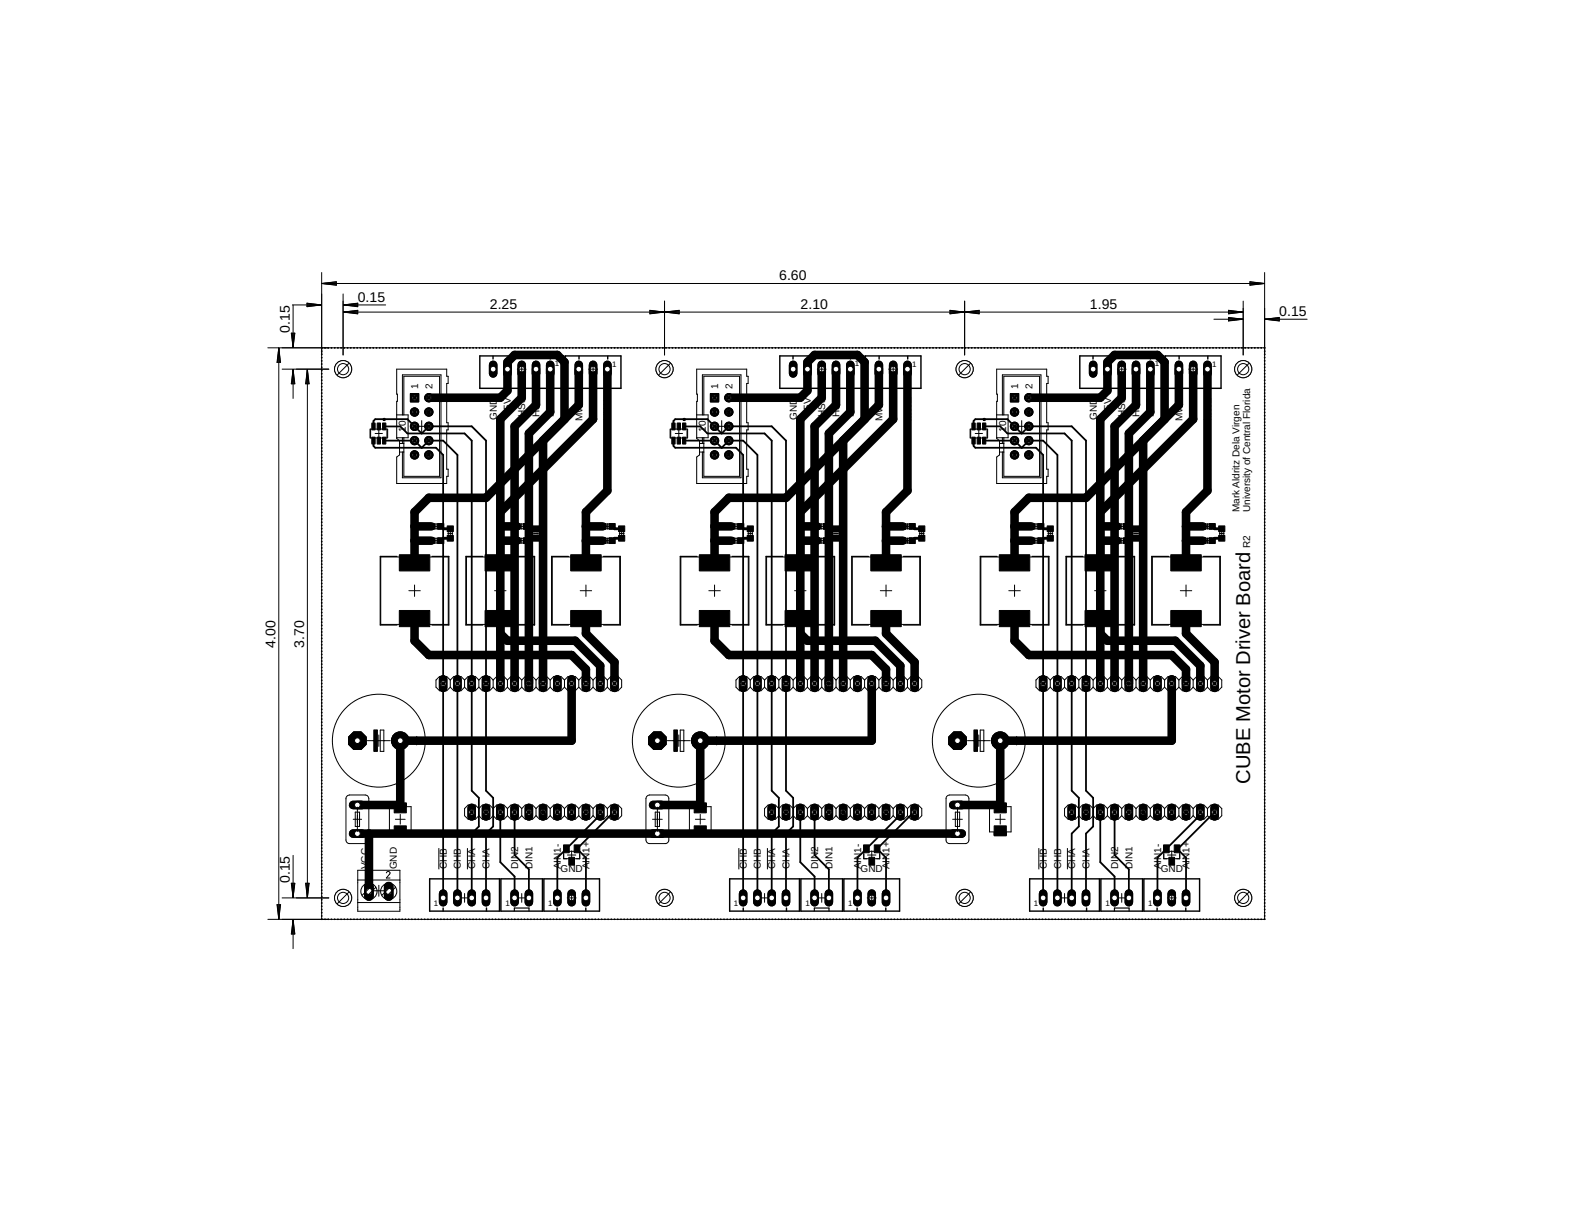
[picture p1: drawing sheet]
<svg xmlns="http://www.w3.org/2000/svg" width="279mm" height="216mm" viewBox="0 0 279 216" stroke-linecap="round" stroke-linejoin="round" font-family="sans-serif">
<defs><g id="words">
<text font-size="3.6" x="222.2" y="139.2" transform="rotate(-90 222.2 139.2)">CUBE Motor Driver Board</text>
<g font-size="2.5">
<text x="63.6" y="53.6">0.15</text>
<text x="138.5" y="49.8">6.60</text>
<text x="51.5" y="59.2" transform="rotate(-90 51.5 59.2)">0.15</text>
<text x="87.1" y="54.9">2.25</text>
<text x="142.3" y="54.9">2.10</text>
<text x="193.7" y="54.9">1.95</text>
<text x="227.4" y="56.1">0.15</text>
<text x="49" y="115.1" transform="rotate(-90 49 115.1)">4.00</text>
<text x="54.1" y="115.1" transform="rotate(-90 54.1 115.1)">3.70</text>
<text x="51.5" y="157" transform="rotate(-90 51.5 157)">0.15</text>
</g>
<g font-size="1.8">
<text x="74.3" y="69.1" transform="rotate(-90 74.3 69.1)">1</text>
<text x="76.9" y="69.1" transform="rotate(-90 76.9 69.1)">2</text>
<text x="127.6" y="69.1" transform="rotate(-90 127.6 69.1)">1</text>
<text x="130.2" y="69.1" transform="rotate(-90 130.2 69.1)">2</text>
<text x="181" y="69.1" transform="rotate(-90 181 69.1)">1</text>
<text x="183.5" y="69.1" transform="rotate(-90 183.5 69.1)">2</text>
<text x="72.2" y="76.7" transform="rotate(-90 72.2 76.7)">10</text>
<text x="88.3" y="74.6" transform="rotate(-90 88.3 74.6)">GND</text>
<text x="90.8" y="73.9" transform="rotate(-90 90.8 73.9)">+5V</text>
<text x="93.4" y="74.2" transform="rotate(-90 93.4 74.2)">HS3</text>
<text x="95.9" y="74.2" transform="rotate(-90 95.9 74.2)">HS2</text>
<text x="98.4" y="74.2" transform="rotate(-90 98.4 74.2)">HS1</text>
<text x="103.5" y="74.9" transform="rotate(-90 103.5 74.9)">MW3</text>
<text x="106.1" y="74.9" transform="rotate(-90 106.1 74.9)">MW2</text>
<text x="108.6" y="74.9" transform="rotate(-90 108.6 74.9)">MW1</text>
<text x="125.5" y="76.7" transform="rotate(-90 125.5 76.7)">10</text>
<text x="141.6" y="74.6" transform="rotate(-90 141.6 74.6)">GND</text>
<text x="144.1" y="73.9" transform="rotate(-90 144.1 73.9)">+5V</text>
<text x="146.7" y="74.2" transform="rotate(-90 146.7 74.2)">HS3</text>
<text x="149.2" y="74.2" transform="rotate(-90 149.2 74.2)">HS2</text>
<text x="151.8" y="74.2" transform="rotate(-90 151.8 74.2)">HS1</text>
<text x="156.8" y="74.9" transform="rotate(-90 156.8 74.9)">MW3</text>
<text x="159.4" y="74.9" transform="rotate(-90 159.4 74.9)">MW2</text>
<text x="161.9" y="74.9" transform="rotate(-90 161.9 74.9)">MW1</text>
<text x="178.8" y="76.7" transform="rotate(-90 178.8 76.7)">10</text>
<text x="194.9" y="74.6" transform="rotate(-90 194.9 74.6)">GND</text>
<text x="197.5" y="73.9" transform="rotate(-90 197.5 73.9)">+5V</text>
<text x="200" y="74.2" transform="rotate(-90 200 74.2)">HS3</text>
<text x="202.5" y="74.2" transform="rotate(-90 202.5 74.2)">HS2</text>
<text x="205.1" y="74.2" transform="rotate(-90 205.1 74.2)">HS1</text>
<text x="210.2" y="74.9" transform="rotate(-90 210.2 74.9)">MW3</text>
<text x="212.7" y="74.9" transform="rotate(-90 212.7 74.9)">MW2</text>
<text x="215.2" y="74.9" transform="rotate(-90 215.2 74.9)">MW1</text>
<text x="220.3" y="91" transform="rotate(-90 220.3 91)">Mark Aldritz Dela Virgen</text>
<text x="222.2" y="91" transform="rotate(-90 222.2 91)">University of Central Florida</text>
<text x="222.2" y="97.3" transform="rotate(-90 222.2 97.3)">R2</text>
<text x="65.4" y="154.5" transform="rotate(-90 65.4 154.5)">VCC</text>
<text x="70.5" y="154.5" transform="rotate(-90 70.5 154.5)">GND</text>
<text x="79.4" y="154.5" transform="rotate(-90 79.4 154.5)">CHB</text>
<text x="81.9" y="154.5" transform="rotate(-90 81.9 154.5)">CHB</text>
<text x="84.5" y="154.5" transform="rotate(-90 84.5 154.5)">CHA</text>
<text x="87" y="154.5" transform="rotate(-90 87 154.5)">CHA</text>
<text x="92.1" y="154.5" transform="rotate(-90 92.1 154.5)">DIN2</text>
<text x="94.6" y="154.5" transform="rotate(-90 94.6 154.5)">DIN1</text>
<text x="99.6" y="155">GND</text>
<text x="99.7" y="154.5" transform="rotate(-90 99.7 154.5)">AIN1-</text>
<text x="104.8" y="154.5" transform="rotate(-90 104.8 154.5)">AIN1+</text>
<text x="132.7" y="154.5" transform="rotate(-90 132.7 154.5)">CHB</text>
<text x="135.3" y="154.5" transform="rotate(-90 135.3 154.5)">CHB</text>
<text x="137.8" y="154.5" transform="rotate(-90 137.8 154.5)">CHA</text>
<text x="140.3" y="154.5" transform="rotate(-90 140.3 154.5)">CHA</text>
<text x="145.4" y="154.5" transform="rotate(-90 145.4 154.5)">DIN2</text>
<text x="148" y="154.5" transform="rotate(-90 148 154.5)">DIN1</text>
<text x="153" y="155">GND</text>
<text x="153" y="154.5" transform="rotate(-90 153 154.5)">AIN1-</text>
<text x="158.1" y="154.5" transform="rotate(-90 158.1 154.5)">AIN1+</text>
<text x="186" y="154.5" transform="rotate(-90 186 154.5)">CHB</text>
<text x="188.6" y="154.5" transform="rotate(-90 188.6 154.5)">CHB</text>
<text x="191.1" y="154.5" transform="rotate(-90 191.1 154.5)">CHA</text>
<text x="193.7" y="154.5" transform="rotate(-90 193.7 154.5)">CHA</text>
<text x="198.7" y="154.5" transform="rotate(-90 198.7 154.5)">DIN2</text>
<text x="201.3" y="154.5" transform="rotate(-90 201.3 154.5)">DIN1</text>
<text x="206.3" y="155">GND</text>
<text x="206.4" y="154.5" transform="rotate(-90 206.4 154.5)">AIN1-</text>
<text x="211.4" y="154.5" transform="rotate(-90 211.4 154.5)">AIN1+</text>
</g>
<g font-size="1.4">
<text x="98.6" y="65">1</text>
<text x="108.8" y="65.1">1</text>
<text x="151.9" y="65">1</text>
<text x="162.1" y="65.1">1</text>
<text x="205.3" y="65">1</text>
<text x="215.5" y="65.1">1</text>
<text x="77.1" y="161">1</text>
<text x="89.9" y="161">1</text>
<text x="97.4" y="161">1</text>
<text x="130.4" y="161">1</text>
<text x="143.2" y="161">1</text>
<text x="150.8" y="161">1</text>
<text x="183.7" y="161">1</text>
<text x="196.5" y="161">1</text>
<text x="204.1" y="161">1</text>
</g>
</g></defs>
<g fill="none" stroke="#000" stroke-width="1.5">
<path d="M76.2 70.7h12.7l1.3-1.3v-5.1l1.3-1.2h7.6l1.2 1.2v10.2l-3.8 3.8v43.2M92.7 65.6v5.1l-3.8 3.8v47M95.3 65.6v6.3l-3.8 3.9v45.7M97.8 65.6v7.6l-3.8 3.8v44.5M129.5 70.7h12.7l1.3-1.3v-5.1l1.3-1.2h7.6l1.3 1.2v10.2l-3.8 3.8v43.2M146 65.6v5.1l-3.8 3.8v47M148.6 65.6v6.3l-3.8 3.9v45.7M151.1 65.6v7.6l-3.8 3.8v44.5M182.9 70.7h12.7l1.2-1.3v-5.1l1.3-1.2h7.6l1.3 1.2v10.2l-3.8 3.8v43.2M199.4 65.6v5.1l-3.8 3.8v47M201.9 65.6v6.3l-3.8 3.9v45.7M204.4 65.6v7.6l-3.8 3.8v44.5"/>
<path d="M101.6 121.5v10.1h-30.5M154.9 121.5v10.1h-30.4M208.3 121.5v10.1h-30.5M63.5 148.1h106.7M65.6 148.1v10.3"/>
</g>
<path d="M73.7 75.8l1.3 1.2h7.6l1.2 1.3v43.2M73.7 78.3l1.3 1.3h2.5l1.3 1.2v40.7M76.2 75.8h7.6l2.6 2.5v43.2M76.2 78.3h2.6l2.5 2.5v40.7M127 75.8l1.3 1.2h7.6l1.3 1.3v43.2M127 78.3l1.3 1.3h2.5l1.3 1.2v40.7M129.5 75.8h7.7l2.5 2.5v43.2M129.5 78.3h2.6l2.5 2.5v40.7M180.3 75.8l1.3 1.2h7.6l1.3 1.3v43.2M180.3 78.3l1.3 1.3h2.5l1.3 1.2v40.7M182.9 75.8h7.6l2.5 2.5v43.2M182.9 78.3h2.5l2.5 2.5v40.7" fill="none" stroke="#000" stroke-width=".32"/>
<g fill="none" stroke="#000" stroke-width=".25">
<path d="M57.2 62.4h.1M57.2 62.9v.1M57.2 63.5v.1M57.2 64.1v.1M57.2 64.7h.1M57.2 65.2v.1M57.2 65.8v.1M57.2 66.4h.1M57.2 67h.1M57.2 67.5v.1M57.2 68.1v.1M57.2 68.7h.1"/>
<path d="M57.2 69.3h.1M57.2 69.8v.1M57.2 70.4v.1M57.2 71h.1M57.2 71.5v.1M57.2 72.1v.1M57.2 72.7h.1M57.2 73.3h.1M57.2 73.8v.1M57.2 74.4v.1M57.2 75v.1M57.2 75.6h.1"/>
<path d="M57.2 76.1v.1M57.2 76.7v.1M57.2 77.3h.1M57.2 77.9h.1M57.2 78.4v.1M57.2 79v.1M57.2 79.6v.1M57.2 61.8v.1M57.7 61.8h.1M58.3 61.8h.1M58.9 61.8h.1M59.5 61.8h.1"/>
<path d="M60 61.8h.1M60.6 61.8h.1M61.2 61.8h.1M61.7 61.8h.1M62.3 61.8h.1M62.9 61.8h.1M63.5 61.8h.1M64 61.8h.1M64.6 61.8h.1M65.2 61.8h.1M65.7 61.8h.1M66.3 61.8h.1"/>
<path d="M66.9 61.8h.1M67.5 61.8h.1M68 61.8h.1M68.6 61.8h.1M69.2 61.8h.1M69.7 61.8h.1M70.3 61.8h.1M70.9 61.8h.1M71.5 61.8h.1M72 61.8h.1M72.6 61.8h.1M73.2 61.8h.1"/>
<path d="M73.7 61.8h.1M74.3 61.8h.1M74.9 61.8h.1M75.5 61.8h.1M76 61.8h.1M76.6 61.8h.1M77.2 61.8h.1M77.7 61.8h.1M78.3 61.8h.1M78.9 61.8h.1M79.5 61.8h.1M80.1 61.8h.1"/>
<path d="M80.6 61.8h.1M81.2 61.8h.1M81.8 61.8h.1M82.3 61.8h.1M82.9 61.8h.1M83.5 61.8h.1M84.1 61.8h.1M84.6 61.8h.1M85.2 61.8h.1M85.8 61.8h.1M86.3 61.8h.1M86.9 61.8h.1"/>
<path d="M87.5 61.8h.1M88.1 61.8h.1M88.6 61.8h.1M89.2 61.8h.1M89.8 61.8h.1M90.3 61.8h.1M90.9 61.8h.1M91.5 61.8h.1M92.1 61.8h.1M92.6 61.8h.1M93.2 61.8h.1M93.8 61.8h.1"/>
<path d="M94.3 61.8h.1M94.9 61.8h.1M95.5 61.8h.1M96.1 61.8h.1M96.6 61.8h.1M97.2 61.8h.1M97.8 61.8h.1M98.3 61.8h.1M98.9 61.8h.1M99.5 61.8h.1M100.1 61.8h.1M100.6 61.8h.1"/>
<path d="M101.2 61.8h.1M101.8 61.8h.1M102.3 61.8h.1M102.9 61.8h.1M103.5 61.8h.1M104.1 61.8h.1M104.6 61.8h.1M105.2 61.8h.1M105.8 61.8h.1M106.3 61.8h.1M106.9 61.8h.1M107.5 61.8h.1"/>
<path d="M108.1 61.8h.1M108.6 61.8h.1M109.2 61.8h.1M109.8 61.8h.1M110.3 61.8h.1M110.9 61.8h.1M111.5 61.8h.1M112.1 61.8h.1M112.6 61.8h.1M113.2 61.8h.1M113.8 61.8h.1M114.3 61.8h.1"/>
<path d="M114.9 61.8h.1M115.5 61.8h.1M116.1 61.8h.1M116.6 61.8h.1M117.2 61.8h.1M117.8 61.8h.1M118.3 61.8h.1M118.9 61.8h.1M119.5 61.8h.1M120.1 61.8h.1M120.6 61.8h.1M121.2 61.8h.1"/>
<path d="M121.8 61.8h.1M122.3 61.8h.1M122.9 61.8h.1M123.5 61.8h.1M124.1 61.8h.1M124.7 61.8h.1M125.2 61.8h.1M125.8 61.8h.1M126.4 61.8h.1M126.9 61.8h.1M127.5 61.8h.1M128.1 61.8h.1"/>
<path d="M128.7 61.8h.1M129.2 61.8h.1M129.8 61.8h.1M130.4 61.8h.1M130.9 61.8h.1M131.5 61.8h.1M132.1 61.8h.1M132.7 61.8h.1M133.2 61.8h.1M133.8 61.8h.1M134.4 61.8h.1M134.9 61.8h.1"/>
<path d="M135.5 61.8h.1M136.1 61.8h.1M136.7 61.8h.1M137.2 61.8h.1M137.8 61.8h.1M138.4 61.8h.1M138.9 61.8h.1M139.5 61.8h.1M140.1 61.8h.1M140.7 61.8h.1M141.2 61.8h.1M141.8 61.8h.1"/>
<path d="M142.4 61.8h.1M142.9 61.8h.1M143.5 61.8h.1M144.1 61.8h.1M144.7 61.8h.1M145.2 61.8h.1M145.8 61.8h.1M146.4 61.8h.1M146.9 61.8h.1M147.5 61.8h.1M148.1 61.8h.1M148.7 61.8h.1"/>
<path d="M149.2 61.8h.1M149.8 61.8h.1M150.4 61.8h.1M150.9 61.8h.1M151.5 61.8h.1M152.1 61.8h.1M152.7 61.8h.1M153.2 61.8h.1M153.8 61.8h.1M154.4 61.8h.1M154.9 61.8h.1M155.5 61.8h.1"/>
<path d="M156.1 61.8h.1M156.7 61.8h.1M157.2 61.8h.1M157.8 61.8h.1M158.4 61.8h.1M158.9 61.8h.1M159.5 61.8h.1M160.1 61.8h.1M160.7 61.8h.1M161.2 61.8h.1M161.8 61.8h.1M162.4 61.8h.1"/>
<path d="M162.9 61.8h.1M163.5 61.8h.1M164.1 61.8h.1M164.7 61.8h.1M165.2 61.8h.1M165.8 61.8h.1M166.4 61.8h.1M167 61.8h.1M167.5 61.8h.1M168.1 61.8h.1M168.7 61.8h.1M169.2 61.8h.1"/>
<path d="M169.8 61.8h.1M170.4 61.8h.1M171 61.8h.1M171.5 61.8h.1M172.1 61.8h.1M172.7 61.8h.1M173.2 61.8h.1M173.8 61.8h.1M174.4 61.8h.1M175 61.8h.1M175.5 61.8h.1M176.1 61.8h.1"/>
<path d="M176.7 61.8h.1M177.2 61.8h.1M177.8 61.8h.1M178.4 61.8h.1M179 61.8h.1M179.5 61.8h.1M180.1 61.8h.1M180.7 61.8h.1M181.3 61.8h.1M181.8 61.8h.1M182.4 61.8h.1M183 61.8h.1"/>
<path d="M183.5 61.8h.1M184.1 61.8h.1M184.7 61.8h.1M185.3 61.8h.1M185.8 61.8h.1M186.4 61.8h.1M187 61.8h.1M187.5 61.8h.1M188.1 61.8h.1M188.7 61.8h.1M189.3 61.8h.1M189.8 61.8h.1"/>
<path d="M190.4 61.8h.1M191 61.8h.1M191.5 61.8h.1M192.1 61.8h.1M192.7 61.8h.1M193.3 61.8h.1M193.8 61.8h.1M194.4 61.8h.1M195 61.8h.1M195.5 61.8h.1M196.1 61.8h.1M196.7 61.8h.1"/>
<path d="M197.3 61.8h.1M197.8 61.8h.1M198.4 61.8h.1M199 61.8h.1M199.5 61.8h.1M200.1 61.8h.1M200.7 61.8h.1M201.3 61.8h.1M201.8 61.8h.1M202.4 61.8h.1M203 61.8h.1M203.5 61.8h.1"/>
<path d="M204.1 61.8h.1M204.7 61.8h.1M205.3 61.8h.1M205.8 61.8h.1M206.4 61.8h.1M207 61.8h.1M207.5 61.8h.1M208.1 61.8h.1M208.7 61.8h.1M209.3 61.8h.1M209.8 61.8h.1M210.4 61.8h.1"/>
<path d="M211 61.8h.1M211.6 61.8h.1M212.1 61.8h.1M212.7 61.8h.1M213.3 61.8h.1M213.8 61.8h.1M214.4 61.8h.1M215 61.8h.1M215.6 61.8h.1M216.1 61.8h.1M216.7 61.8h.1M217.3 61.8h.1"/>
<path d="M217.8 61.8h.1M218.4 61.8h.1M219 61.8h.1M219.6 61.8h.1M220.1 61.8h.1M220.7 61.8h.1M221.3 61.8h.1M221.8 61.8h.1M222.4 61.8h.1M223 61.8h.1M223.6 61.8h.1M224.1 61.8h.1"/>
<path d="M224.7 61.8l.1 .1M224.8 62.4h.1M224.8 62.9v.1M224.8 63.5v.1M224.8 64.1v.1M224.8 64.7h.1M224.8 65.2v.1M224.8 65.8v.1M224.8 66.4h.1M224.8 67h.1M224.8 67.5v.1M224.8 68.1v.1"/>
<path d="M224.8 68.7h.1M224.8 69.3h.1M224.8 69.8v.1M224.8 70.4v.1M224.8 71h.1M224.8 71.5v.1M224.8 72.1v.1M224.8 72.7h.1M224.8 73.3h.1M224.8 73.8v.1M224.8 74.4v.1M224.8 75v.1"/>
<path d="M224.8 75.6h.1M224.8 76.1v.1M224.8 76.7v.1M224.8 77.3h.1M224.8 77.9h.1M224.8 78.4v.1M224.8 79v.1M224.8 79.6v.1M57.2 80.1v.1M57.2 80.7v.1M57.2 81.3v.1M57.2 81.9h.1"/>
<path d="M57.2 82.4v.1M57.2 83v.1M57.2 83.6v.1M57.2 84.2h.1M57.2 84.7v.1M57.2 85.3v.1M57.2 85.9v.1M57.2 86.5h.1M57.2 87v.1M57.2 87.6v.1M57.2 88.2h.1M57.2 88.8h.1"/>
<path d="M57.2 89.3v.1M57.2 89.9v.1M57.2 90.5h.1M57.2 91v.1M57.2 91.6v.1M57.2 92.2v.1M57.2 92.8h.1M57.2 93.3v.1M57.2 93.9v.1M57.2 94.5v.1M57.2 95.1h.1M57.2 95.6v.1"/>
<path d="M57.2 96.2v.1M57.2 96.8h.1M57.2 97.3v.1M57.2 97.9v.1M57.2 98.5v.1M57.2 99.1h.1M57.2 99.7h.1M224.8 80.1v.1M224.8 80.7v.1M224.8 81.3v.1M224.8 81.9h.1M224.8 82.4v.1"/>
<path d="M224.8 83v.1M224.8 83.6v.1M224.8 84.2h.1M224.8 84.7v.1M224.8 85.3v.1M224.8 85.9v.1M224.8 86.5h.1M224.8 87v.1M224.8 87.6v.1M224.8 88.2h.1M224.8 88.8h.1M224.8 89.3v.1"/>
<path d="M224.8 89.9v.1M224.8 90.5h.1M224.8 91v.1M224.8 91.6v.1M224.8 92.2v.1M224.8 92.8h.1M224.8 93.3v.1M224.8 93.9v.1M224.8 94.5v.1M224.8 95.1h.1M224.8 95.6v.1M224.8 96.2v.1"/>
<path d="M224.8 96.8h.1M224.8 97.3v.1M224.8 97.9v.1M224.8 98.5v.1M224.8 99.1h.1M224.8 99.7h.1M57.2 100.2v.1M57.2 100.8v.1M57.2 101.4h.1M57.2 101.9v.1M57.2 102.5v.1M57.2 103.1h.1"/>
<path d="M57.2 103.7h.1M57.2 104.2v.1M57.2 104.8v.1M57.2 105.4v.1M57.2 106h.1M57.2 106.5v.1M57.2 107.1v.1M57.2 107.7h.1M57.2 108.2v.1M57.2 108.8v.1M57.2 109.4v.1M57.2 110h.1"/>
<path d="M57.2 110.5v.1M57.2 111.1v.1M57.2 111.7v.1M57.2 112.3h.1M57.2 112.8v.1M57.2 113.4v.1M57.2 114h.1M57.2 114.6h.1M57.2 115.1v.1M57.2 115.7v.1M57.2 116.3h.1M57.2 116.8v.1"/>
<path d="M57.2 117.4v.1M57.2 118v.1M57.2 118.6h.1M57.2 119.1v.1M57.2 119.7v.1M224.8 100.2v.1M224.8 100.8v.1M224.8 101.4h.1M224.8 101.9v.1M224.8 102.5v.1M224.8 103.1h.1M224.8 103.7h.1"/>
<path d="M224.8 104.2v.1M224.8 104.8v.1M224.8 105.4v.1M224.8 106h.1M224.8 106.5v.1M224.8 107.1v.1M224.8 107.7h.1M224.8 108.2v.1M224.8 108.8v.1M224.8 109.4v.1M224.8 110h.1M224.8 110.5v.1"/>
<path d="M224.8 111.1v.1M224.8 111.7v.1M224.8 112.3h.1M224.8 112.8v.1M224.8 113.4v.1M224.8 114h.1M224.8 114.6h.1M224.8 115.1v.1M224.8 115.7v.1M224.8 116.3h.1M224.8 116.8v.1M224.8 117.4v.1"/>
<path d="M224.8 118v.1M224.8 118.6h.1M224.8 119.1v.1M224.8 119.7v.1M57.2 120.3v.1M57.2 120.9h.1M57.2 121.4v.1M57.2 122v.1M57.2 122.6h.1M57.2 123.1v.1M57.2 123.7v.1M57.2 124.3v.1"/>
<path d="M57.2 124.9h.1M57.2 125.5h.1M57.2 126v.1M57.2 126.6v.1M57.2 127.2h.1M57.2 127.7v.1M57.2 128.3v.1M57.2 128.9h.1M57.2 129.5h.1M57.2 130v.1M57.2 130.6v.1M57.2 131.2v.1"/>
<path d="M57.2 131.8h.1M57.2 132.3v.1M57.2 132.9v.1M57.2 133.5h.1M57.2 134v.1M57.2 134.6v.1M57.2 135.2v.1M57.2 135.8h.1M57.2 136.4h.1M57.2 136.9v.1M57.2 137.5v.1M57.2 138.1h.1"/>
<path d="M57.2 138.6v.1M57.2 139.2v.1M57.2 139.8h.1M224.8 120.3v.1M224.8 120.9h.1M224.8 121.4v.1M224.8 122v.1M224.8 122.6h.1M224.8 123.1v.1M224.8 123.7v.1M224.8 124.3v.1M224.8 124.9h.1"/>
<path d="M224.8 125.5h.1M224.8 126v.1M224.8 126.6v.1M224.8 127.2h.1M224.8 127.7v.1M224.8 128.3v.1M224.8 128.9h.1M224.8 129.5h.1M224.8 130v.1M224.8 130.6v.1M224.8 131.2v.1M224.8 131.8h.1"/>
<path d="M224.8 132.3v.1M224.8 132.9v.1M224.8 133.5h.1M224.8 134v.1M224.8 134.6v.1M224.8 135.2v.1M224.8 135.8h.1M224.8 136.4h.1M224.8 136.9v.1M224.8 137.5v.1M224.8 138.1h.1M224.8 138.6v.1"/>
<path d="M224.8 139.2v.1M224.8 139.8h.1M57.2 140.4h.1M57.2 140.9v.1M57.2 141.5v.1M57.2 142.1v.1M57.2 142.7h.1M57.2 143.2v.1M57.2 143.8v.1M57.2 144.4h.1M57.2 144.9v.1M57.2 145.5v.1"/>
<path d="M57.2 146.1v.1M57.2 146.7h.1M57.2 147.2v.1M57.2 147.8v.1M57.2 148.4v.1M57.2 149h.1M57.2 149.5v.1M57.2 150.1v.1M57.2 150.7h.1M57.2 151.3h.1M57.2 151.8v.1M57.2 152.4v.1"/>
<path d="M57.2 153h.1M57.2 153.5v.1M57.2 154.1v.1M57.2 154.7v.1M57.2 155.3h.1M57.2 155.9h.1M57.2 156.4v.1M57.2 157v.1M57.2 157.6h.1M57.2 158.1v.1M57.2 158.7v.1M57.2 159.3h.1"/>
<path d="M57.2 159.9h.1M224.8 140.4h.1M224.8 140.9v.1M224.8 141.5v.1M224.8 142.1v.1M224.8 142.7h.1M224.8 143.2v.1M224.8 143.8v.1M224.8 144.4h.1M224.8 144.9v.1M224.8 145.5v.1M224.8 146.1v.1"/>
<path d="M224.8 146.7h.1M224.8 147.2v.1M224.8 147.8v.1M224.8 148.4v.1M224.8 149h.1M224.8 149.5v.1M224.8 150.1v.1M224.8 150.7h.1M224.8 151.3h.1M224.8 151.8v.1M224.8 152.4v.1M224.8 153h.1"/>
<path d="M224.8 153.5v.1M224.8 154.1v.1M224.8 154.7v.1M224.8 155.3h.1M224.8 155.9h.1M224.8 156.4v.1M224.8 157v.1M224.8 157.6h.1M224.8 158.1v.1M224.8 158.7v.1M224.8 159.3h.1M224.8 159.9h.1"/>
<path d="M57.2 163.3v.1M57.2 160.4v.1M57.2 161v.1M57.2 161.6h.1M57.2 162.2h.1M57.2 162.7v.1M57.7 163.4h.1M58.3 163.4h.1M58.9 163.4h.1M59.5 163.4h.1M60 163.4h.1M60.6 163.4h.1"/>
<path d="M61.2 163.4h.1M61.7 163.4h.1M62.3 163.4h.1M62.9 163.4h.1M63.5 163.4h.1M64 163.4h.1M64.6 163.4h.1M65.2 163.4h.1M65.7 163.4h.1M66.3 163.4h.1M66.9 163.4h.1M67.5 163.4h.1"/>
<path d="M68 163.4h.1M68.6 163.4h.1M69.2 163.4h.1M69.7 163.4h.1M70.3 163.4h.1M70.9 163.4h.1M71.5 163.4h.1M72 163.4h.1M72.6 163.4h.1M73.2 163.4h.1M73.7 163.4h.1M74.3 163.4h.1"/>
<path d="M74.9 163.4h.1M75.5 163.4h.1M76 163.4h.1M76.6 163.4h.1M77.2 163.4h.1M77.7 163.4h.1M78.3 163.4h.1M78.9 163.4h.1M79.5 163.4h.1M80.1 163.4h.1M80.6 163.4h.1M81.2 163.4h.1"/>
<path d="M81.8 163.4h.1M82.3 163.4h.1M82.9 163.4h.1M83.5 163.4h.1M84.1 163.4h.1M84.6 163.4h.1M85.2 163.4h.1M85.8 163.4h.1M86.3 163.4h.1M86.9 163.4h.1M87.5 163.4h.1M88.1 163.4h.1"/>
<path d="M88.6 163.4h.1M89.2 163.4h.1M89.8 163.4h.1M90.3 163.4h.1M90.9 163.4h.1M91.5 163.4h.1M92.1 163.4h.1M92.6 163.4h.1M93.2 163.4h.1M93.8 163.4h.1M94.3 163.4h.1M94.9 163.4h.1"/>
<path d="M95.5 163.4h.1M96.1 163.4h.1M96.6 163.4h.1M97.2 163.4h.1M97.8 163.4h.1M98.3 163.4h.1M98.9 163.4h.1M99.5 163.4h.1M100.1 163.4h.1M100.6 163.4h.1M101.2 163.4h.1M101.8 163.4h.1"/>
<path d="M102.3 163.4h.1M102.9 163.4h.1M103.5 163.4h.1M104.1 163.4h.1M104.6 163.4h.1M105.2 163.4h.1M105.8 163.4h.1M106.3 163.4h.1M106.9 163.4h.1M107.5 163.4h.1M108.1 163.4h.1M108.6 163.4h.1"/>
<path d="M109.2 163.4h.1M109.8 163.4h.1M110.3 163.4h.1M110.9 163.4h.1M111.5 163.4h.1M112.1 163.4h.1M112.6 163.4h.1M113.2 163.4h.1M113.8 163.4h.1M114.3 163.4h.1M114.9 163.4h.1M115.5 163.4h.1"/>
<path d="M116.1 163.4h.1M116.6 163.4h.1M117.2 163.4h.1M117.8 163.4h.1M118.3 163.4h.1M118.9 163.4h.1M119.5 163.4h.1M120.1 163.4h.1M120.6 163.4h.1M121.2 163.4h.1M121.8 163.4h.1M122.3 163.4h.1"/>
<path d="M122.9 163.4h.1M123.5 163.4h.1M124.1 163.4h.1M124.7 163.4h.1M125.2 163.4h.1M125.8 163.4h.1M126.4 163.4h.1M126.9 163.4h.1M127.5 163.4h.1M128.1 163.4h.1M128.7 163.4h.1M129.2 163.4h.1"/>
<path d="M129.8 163.4h.1M130.4 163.4h.1M130.9 163.4h.1M131.5 163.4h.1M132.1 163.4h.1M132.7 163.4h.1M133.2 163.4h.1M133.8 163.4h.1M134.4 163.4h.1M134.9 163.4h.1M135.5 163.4h.1M136.1 163.4h.1"/>
<path d="M136.7 163.4h.1M137.2 163.4h.1M137.8 163.4h.1M138.4 163.4h.1M138.9 163.4h.1M139.5 163.4h.1M140.1 163.4h.1M140.7 163.4h.1M141.2 163.4h.1M141.8 163.4h.1M142.4 163.4h.1M142.9 163.4h.1"/>
<path d="M143.5 163.4h.1M144.1 163.4h.1M144.7 163.4h.1M145.2 163.4h.1M145.8 163.4h.1M146.4 163.4h.1M146.9 163.4h.1M147.5 163.4h.1M148.1 163.4h.1M148.7 163.4h.1M149.2 163.4h.1M149.8 163.4h.1"/>
<path d="M150.4 163.4h.1M150.9 163.4h.1M151.5 163.4h.1M152.1 163.4h.1M152.7 163.4h.1M153.2 163.4h.1M153.8 163.4h.1M154.4 163.4h.1M154.9 163.4h.1M155.5 163.4h.1M156.1 163.4h.1M156.7 163.4h.1"/>
<path d="M157.2 163.4h.1M157.8 163.4h.1M158.4 163.4h.1M158.9 163.4h.1M159.5 163.4h.1M160.1 163.4h.1M160.7 163.4h.1M161.2 163.4h.1M161.8 163.4h.1M162.4 163.4h.1M162.9 163.4h.1M163.5 163.4h.1"/>
<path d="M164.1 163.4h.1M164.7 163.4h.1M165.2 163.4h.1M165.8 163.4h.1M166.4 163.4h.1M167 163.4h.1M167.5 163.4h.1M168.1 163.4h.1M168.7 163.4h.1M169.2 163.4h.1M169.8 163.4h.1M170.4 163.4h.1"/>
<path d="M171 163.4h.1M171.5 163.4h.1M172.1 163.4h.1M172.7 163.4h.1M173.2 163.4h.1M173.8 163.4h.1M174.4 163.4h.1M175 163.4h.1M175.5 163.4h.1M176.1 163.4h.1M176.7 163.4h.1M177.2 163.4h.1"/>
<path d="M177.8 163.4h.1M178.4 163.4h.1M179 163.4h.1M179.5 163.4h.1M180.1 163.4h.1M180.7 163.4h.1M181.3 163.4h.1M181.8 163.4h.1M182.4 163.4h.1M183 163.4h.1M183.5 163.4h.1M184.1 163.4h.1"/>
<path d="M184.7 163.4h.1M185.3 163.4h.1M185.8 163.4h.1M186.4 163.4h.1M187 163.4h.1M187.5 163.4h.1M188.1 163.4h.1M188.7 163.4h.1M189.3 163.4h.1M189.8 163.4h.1M190.4 163.4h.1M191 163.4h.1"/>
<path d="M191.5 163.4h.1M192.1 163.4h.1M192.7 163.4h.1M193.3 163.4h.1M193.8 163.4h.1M194.4 163.4h.1M195 163.4h.1M195.5 163.4h.1M196.1 163.4h.1M196.7 163.4h.1M197.3 163.4h.1M197.8 163.4h.1"/>
<path d="M198.4 163.4h.1M199 163.4h.1M199.5 163.4h.1M200.1 163.4h.1M200.7 163.4h.1M201.3 163.4h.1M201.8 163.4h.1M202.4 163.4h.1M203 163.4h.1M203.5 163.4h.1M204.1 163.4h.1M204.7 163.4h.1"/>
<path d="M205.3 163.4h.1M205.8 163.4h.1M206.4 163.4h.1M207 163.4h.1M207.5 163.4h.1M208.1 163.4h.1M208.7 163.4h.1M209.3 163.4h.1M209.8 163.4h.1M210.4 163.4h.1M211 163.4h.1M211.6 163.4h.1"/>
<path d="M212.1 163.4h.1M212.7 163.4h.1M213.3 163.4h.1M213.8 163.4h.1M214.4 163.4h.1M215 163.4h.1M215.6 163.4h.1M216.1 163.4h.1M216.7 163.4h.1M217.3 163.4h.1M217.8 163.4h.1M218.4 163.4h.1"/>
<path d="M219 163.4h.1M219.6 163.4h.1M220.1 163.4h.1M220.7 163.4h.1M221.3 163.4h.1M221.8 163.4h.1M222.4 163.4h.1M223 163.4h.1M223.6 163.4h.1M224.1 163.4h.1M224.8 160.4v.1M224.8 161v.1"/>
<path d="M224.8 161.6h.1M224.8 162.2h.1M224.8 162.7v.1M224.8 163.3l-.1 .1"/>
</g>
<circle cx="63.5" cy="131.6" r="1.7" fill="#000" stroke="#000" stroke-width=".18"/>
<circle cx="63.5" cy="131.6" r=".51" fill="#fff" stroke="#000" stroke-width=".18"/>
<circle cx="71.1" cy="131.6" r="1.57" fill="#000" stroke="#000" stroke-width=".18"/>
<circle cx="71.1" cy="131.6" r=".51" fill="#fff" stroke="#000" stroke-width=".18"/>
<path d="M109.2 120.7v1.5" fill="none" stroke="#000" stroke-width="1.5"/>
<circle cx="109.2" cy="121.5" r=".51" fill="#fff" stroke="#000" stroke-width=".18"/>
<path d="M106.7 120.7v1.5" fill="none" stroke="#000" stroke-width="1.5"/>
<circle cx="106.7" cy="121.5" r=".51" fill="#fff" stroke="#000" stroke-width=".18"/>
<path d="M104.1 120.7v1.5" fill="none" stroke="#000" stroke-width="1.5"/>
<circle cx="104.1" cy="121.5" r=".51" fill="#fff" stroke="#000" stroke-width=".18"/>
<path d="M101.6 120.7v1.5" fill="none" stroke="#000" stroke-width="1.5"/>
<circle cx="101.6" cy="121.5" r=".51" fill="#fff" stroke="#000" stroke-width=".18"/>
<path d="M99.1 120.7v1.5" fill="none" stroke="#000" stroke-width="1.5"/>
<circle cx="99.1" cy="121.5" r=".51" fill="#fff" stroke="#000" stroke-width=".18"/>
<path d="M96.5 120.7v1.5" fill="none" stroke="#000" stroke-width="1.5"/>
<circle cx="96.5" cy="121.5" r=".51" fill="#fff" stroke="#000" stroke-width=".18"/>
<path d="M94 120.7v1.5" fill="none" stroke="#000" stroke-width="1.5"/>
<circle cx="94" cy="121.5" r=".51" fill="#fff" stroke="#000" stroke-width=".18"/>
<path d="M91.5 120.7v1.5" fill="none" stroke="#000" stroke-width="1.5"/>
<circle cx="91.5" cy="121.5" r=".51" fill="#fff" stroke="#000" stroke-width=".18"/>
<path d="M88.9 120.7v1.5" fill="none" stroke="#000" stroke-width="1.5"/>
<circle cx="88.9" cy="121.5" r=".51" fill="#fff" stroke="#000" stroke-width=".18"/>
<path d="M86.4 120.7v1.5" fill="none" stroke="#000" stroke-width="1.5"/>
<circle cx="86.4" cy="121.5" r=".51" fill="#fff" stroke="#000" stroke-width=".18"/>
<path d="M83.8 120.7v1.5" fill="none" stroke="#000" stroke-width="1.5"/>
<circle cx="83.8" cy="121.5" r=".51" fill="#fff" stroke="#000" stroke-width=".18"/>
<path d="M81.3 120.7v1.5" fill="none" stroke="#000" stroke-width="1.5"/>
<circle cx="81.3" cy="121.5" r=".51" fill="#fff" stroke="#000" stroke-width=".18"/>
<path d="M78.8 120.7v1.5" fill="none" stroke="#000" stroke-width="1.5"/>
<circle cx="78.8" cy="121.5" r=".51" fill="#fff" stroke="#000" stroke-width=".18"/>
<path d="M83.8 143.6v1.5" fill="none" stroke="#000" stroke-width="1.5"/>
<circle cx="83.8" cy="144.3" r=".51" fill="#fff" stroke="#000" stroke-width=".18"/>
<path d="M86.4 143.6v1.5" fill="none" stroke="#000" stroke-width="1.5"/>
<circle cx="86.4" cy="144.3" r=".51" fill="#fff" stroke="#000" stroke-width=".18"/>
<path d="M88.9 143.6v1.5" fill="none" stroke="#000" stroke-width="1.5"/>
<circle cx="88.9" cy="144.3" r=".51" fill="#fff" stroke="#000" stroke-width=".18"/>
<path d="M91.5 143.6v1.5" fill="none" stroke="#000" stroke-width="1.5"/>
<circle cx="91.5" cy="144.3" r=".51" fill="#fff" stroke="#000" stroke-width=".18"/>
<path d="M94 143.6v1.5" fill="none" stroke="#000" stroke-width="1.5"/>
<circle cx="94" cy="144.3" r=".51" fill="#fff" stroke="#000" stroke-width=".18"/>
<path d="M96.5 143.6v1.5" fill="none" stroke="#000" stroke-width="1.5"/>
<circle cx="96.5" cy="144.3" r=".51" fill="#fff" stroke="#000" stroke-width=".18"/>
<path d="M99.1 143.6v1.5" fill="none" stroke="#000" stroke-width="1.5"/>
<circle cx="99.1" cy="144.3" r=".51" fill="#fff" stroke="#000" stroke-width=".18"/>
<path d="M101.6 143.6v1.5" fill="none" stroke="#000" stroke-width="1.5"/>
<circle cx="101.6" cy="144.3" r=".51" fill="#fff" stroke="#000" stroke-width=".18"/>
<path d="M104.1 143.6v1.5" fill="none" stroke="#000" stroke-width="1.5"/>
<circle cx="104.1" cy="144.3" r=".51" fill="#fff" stroke="#000" stroke-width=".18"/>
<path d="M106.7 143.6v1.5" fill="none" stroke="#000" stroke-width="1.5"/>
<circle cx="106.7" cy="144.3" r=".51" fill="#fff" stroke="#000" stroke-width=".18"/>
<path d="M109.2 143.6v1.5" fill="none" stroke="#000" stroke-width="1.5"/>
<circle cx="109.2" cy="144.3" r=".51" fill="#fff" stroke="#000" stroke-width=".18"/>
<path d="M62.8 148.1h1.5" fill="none" stroke="#000" stroke-width="1.5"/>
<circle cx="63.5" cy="148.1" r=".51" fill="#fff" stroke="#000" stroke-width=".18"/>
<path d="M62.8 143h1.5" fill="none" stroke="#000" stroke-width="1.5"/>
<circle cx="63.5" cy="143" r=".51" fill="#fff" stroke="#000" stroke-width=".18"/>
<path d="M102.9 64.8v1.6" fill="none" stroke="#000" stroke-width="1.5"/>
<circle cx="102.9" cy="65.6" r=".51" fill="#fff" stroke="#000" stroke-width=".18"/>
<path d="M105.4 64.8v1.6" fill="none" stroke="#000" stroke-width="1.5"/>
<circle cx="105.4" cy="65.6" r=".51" fill="#fff" stroke="#000" stroke-width=".18"/>
<path d="M107.9 64.8v1.6" fill="none" stroke="#000" stroke-width="1.5"/>
<circle cx="107.9" cy="65.6" r=".51" fill="#fff" stroke="#000" stroke-width=".18"/>
<path d="M92.7 64.8v1.6" fill="none" stroke="#000" stroke-width="1.5"/>
<circle cx="92.7" cy="65.6" r=".51" fill="#fff" stroke="#000" stroke-width=".18"/>
<path d="M95.3 64.8v1.6" fill="none" stroke="#000" stroke-width="1.5"/>
<circle cx="95.3" cy="65.6" r=".51" fill="#fff" stroke="#000" stroke-width=".18"/>
<path d="M97.8 64.8v1.6" fill="none" stroke="#000" stroke-width="1.5"/>
<circle cx="97.8" cy="65.6" r=".51" fill="#fff" stroke="#000" stroke-width=".18"/>
<path d="M90.2 64.8v1.6" fill="none" stroke="#000" stroke-width="1.5"/>
<circle cx="90.2" cy="65.6" r=".51" fill="#fff" stroke="#000" stroke-width=".18"/>
<path d="M87.7 64.8v1.6" fill="none" stroke="#000" stroke-width="1.5"/>
<circle cx="87.7" cy="65.6" r=".51" fill="#fff" stroke="#000" stroke-width=".18"/>
<path d="M72.9 69.9h1.5v1.5h-1.5z" fill="#000" stroke="#000" stroke-width=".18"/>
<circle cx="73.7" cy="70.7" r=".44" fill="#fff" stroke="#000" stroke-width=".18"/>
<circle cx="76.2" cy="70.7" r=".74" fill="#000" stroke="#000" stroke-width=".18"/>
<circle cx="76.2" cy="70.7" r=".44" fill="#fff" stroke="#000" stroke-width=".18"/>
<circle cx="73.7" cy="73.2" r=".74" fill="#000" stroke="#000" stroke-width=".18"/>
<circle cx="73.7" cy="73.2" r=".44" fill="#fff" stroke="#000" stroke-width=".18"/>
<circle cx="76.2" cy="73.2" r=".74" fill="#000" stroke="#000" stroke-width=".18"/>
<circle cx="76.2" cy="73.2" r=".44" fill="#fff" stroke="#000" stroke-width=".18"/>
<circle cx="73.7" cy="75.8" r=".74" fill="#000" stroke="#000" stroke-width=".18"/>
<circle cx="73.7" cy="75.8" r=".44" fill="#fff" stroke="#000" stroke-width=".18"/>
<circle cx="76.2" cy="75.8" r=".74" fill="#000" stroke="#000" stroke-width=".18"/>
<circle cx="76.2" cy="75.8" r=".44" fill="#fff" stroke="#000" stroke-width=".18"/>
<circle cx="73.7" cy="78.3" r=".74" fill="#000" stroke="#000" stroke-width=".18"/>
<circle cx="73.7" cy="78.3" r=".44" fill="#fff" stroke="#000" stroke-width=".18"/>
<circle cx="76.2" cy="78.3" r=".74" fill="#000" stroke="#000" stroke-width=".18"/>
<circle cx="76.2" cy="78.3" r=".44" fill="#fff" stroke="#000" stroke-width=".18"/>
<circle cx="73.7" cy="80.8" r=".74" fill="#000" stroke="#000" stroke-width=".18"/>
<circle cx="73.7" cy="80.8" r=".44" fill="#fff" stroke="#000" stroke-width=".18"/>
<circle cx="76.2" cy="80.8" r=".74" fill="#000" stroke="#000" stroke-width=".18"/>
<circle cx="76.2" cy="80.8" r=".44" fill="#fff" stroke="#000" stroke-width=".18"/>
<path d="M94 158.8v1.5" fill="none" stroke="#000" stroke-width="1.5"/>
<circle cx="94" cy="159.6" r=".51" fill="#fff" stroke="#000" stroke-width=".18"/>
<path d="M91.5 158.8v1.5" fill="none" stroke="#000" stroke-width="1.5"/>
<circle cx="91.5" cy="159.6" r=".51" fill="#fff" stroke="#000" stroke-width=".18"/>
<path d="M104.1 158.8v1.5" fill="none" stroke="#000" stroke-width="1.5"/>
<circle cx="104.1" cy="159.6" r=".51" fill="#fff" stroke="#000" stroke-width=".18"/>
<path d="M101.6 158.8v1.5" fill="none" stroke="#000" stroke-width="1.5"/>
<circle cx="101.6" cy="159.6" r=".51" fill="#fff" stroke="#000" stroke-width=".18"/>
<path d="M99.1 158.8v1.5" fill="none" stroke="#000" stroke-width="1.5"/>
<circle cx="99.1" cy="159.6" r=".51" fill="#fff" stroke="#000" stroke-width=".18"/>
<path d="M83.8 158.8v1.5" fill="none" stroke="#000" stroke-width="1.5"/>
<circle cx="83.8" cy="159.6" r=".51" fill="#fff" stroke="#000" stroke-width=".18"/>
<path d="M81.3 158.8v1.5" fill="none" stroke="#000" stroke-width="1.5"/>
<circle cx="81.3" cy="159.6" r=".51" fill="#fff" stroke="#000" stroke-width=".18"/>
<path d="M78.8 158.8v1.5" fill="none" stroke="#000" stroke-width="1.5"/>
<circle cx="78.8" cy="159.6" r=".51" fill="#fff" stroke="#000" stroke-width=".18"/>
<path d="M86.4 158.8v1.5" fill="none" stroke="#000" stroke-width="1.5"/>
<circle cx="86.4" cy="159.6" r=".51" fill="#fff" stroke="#000" stroke-width=".18"/>
<circle cx="116.8" cy="131.6" r="1.7" fill="#000" stroke="#000" stroke-width=".18"/>
<circle cx="116.8" cy="131.6" r=".51" fill="#fff" stroke="#000" stroke-width=".18"/>
<circle cx="124.5" cy="131.6" r="1.57" fill="#000" stroke="#000" stroke-width=".18"/>
<circle cx="124.5" cy="131.6" r=".51" fill="#fff" stroke="#000" stroke-width=".18"/>
<path d="M116.1 148.1h1.5" fill="none" stroke="#000" stroke-width="1.5"/>
<circle cx="116.8" cy="148.1" r=".51" fill="#fff" stroke="#000" stroke-width=".18"/>
<path d="M116.1 143h1.5" fill="none" stroke="#000" stroke-width="1.5"/>
<circle cx="116.8" cy="143" r=".51" fill="#fff" stroke="#000" stroke-width=".18"/>
<path d="M162.6 120.7v1.5" fill="none" stroke="#000" stroke-width="1.5"/>
<circle cx="162.6" cy="121.5" r=".51" fill="#fff" stroke="#000" stroke-width=".18"/>
<path d="M160 120.7v1.5" fill="none" stroke="#000" stroke-width="1.5"/>
<circle cx="160" cy="121.5" r=".51" fill="#fff" stroke="#000" stroke-width=".18"/>
<path d="M157.5 120.7v1.5" fill="none" stroke="#000" stroke-width="1.5"/>
<circle cx="157.5" cy="121.5" r=".51" fill="#fff" stroke="#000" stroke-width=".18"/>
<path d="M154.9 120.7v1.5" fill="none" stroke="#000" stroke-width="1.5"/>
<circle cx="154.9" cy="121.5" r=".51" fill="#fff" stroke="#000" stroke-width=".18"/>
<path d="M152.4 120.7v1.5" fill="none" stroke="#000" stroke-width="1.5"/>
<circle cx="152.4" cy="121.5" r=".51" fill="#fff" stroke="#000" stroke-width=".18"/>
<path d="M149.9 120.7v1.5" fill="none" stroke="#000" stroke-width="1.5"/>
<circle cx="149.9" cy="121.5" r=".51" fill="#fff" stroke="#000" stroke-width=".18"/>
<path d="M147.3 120.7v1.5" fill="none" stroke="#000" stroke-width="1.5"/>
<circle cx="147.3" cy="121.5" r=".51" fill="#fff" stroke="#000" stroke-width=".18"/>
<path d="M144.8 120.7v1.5" fill="none" stroke="#000" stroke-width="1.5"/>
<circle cx="144.8" cy="121.5" r=".51" fill="#fff" stroke="#000" stroke-width=".18"/>
<path d="M142.2 120.7v1.5" fill="none" stroke="#000" stroke-width="1.5"/>
<circle cx="142.2" cy="121.5" r=".51" fill="#fff" stroke="#000" stroke-width=".18"/>
<path d="M139.7 120.7v1.5" fill="none" stroke="#000" stroke-width="1.5"/>
<circle cx="139.7" cy="121.5" r=".51" fill="#fff" stroke="#000" stroke-width=".18"/>
<path d="M137.2 120.7v1.5" fill="none" stroke="#000" stroke-width="1.5"/>
<circle cx="137.2" cy="121.5" r=".51" fill="#fff" stroke="#000" stroke-width=".18"/>
<path d="M134.6 120.7v1.5" fill="none" stroke="#000" stroke-width="1.5"/>
<circle cx="134.6" cy="121.5" r=".51" fill="#fff" stroke="#000" stroke-width=".18"/>
<path d="M132.1 120.7v1.5" fill="none" stroke="#000" stroke-width="1.5"/>
<circle cx="132.1" cy="121.5" r=".51" fill="#fff" stroke="#000" stroke-width=".18"/>
<path d="M137.2 143.6v1.5" fill="none" stroke="#000" stroke-width="1.5"/>
<circle cx="137.2" cy="144.3" r=".51" fill="#fff" stroke="#000" stroke-width=".18"/>
<path d="M139.7 143.6v1.5" fill="none" stroke="#000" stroke-width="1.5"/>
<circle cx="139.7" cy="144.3" r=".51" fill="#fff" stroke="#000" stroke-width=".18"/>
<path d="M142.2 143.6v1.5" fill="none" stroke="#000" stroke-width="1.5"/>
<circle cx="142.2" cy="144.3" r=".51" fill="#fff" stroke="#000" stroke-width=".18"/>
<path d="M144.8 143.6v1.5" fill="none" stroke="#000" stroke-width="1.5"/>
<circle cx="144.8" cy="144.3" r=".51" fill="#fff" stroke="#000" stroke-width=".18"/>
<path d="M147.3 143.6v1.5" fill="none" stroke="#000" stroke-width="1.5"/>
<circle cx="147.3" cy="144.3" r=".51" fill="#fff" stroke="#000" stroke-width=".18"/>
<path d="M149.9 143.6v1.5" fill="none" stroke="#000" stroke-width="1.5"/>
<circle cx="149.9" cy="144.3" r=".51" fill="#fff" stroke="#000" stroke-width=".18"/>
<path d="M152.4 143.6v1.5" fill="none" stroke="#000" stroke-width="1.5"/>
<circle cx="152.4" cy="144.3" r=".51" fill="#fff" stroke="#000" stroke-width=".18"/>
<path d="M154.9 143.6v1.5" fill="none" stroke="#000" stroke-width="1.5"/>
<circle cx="154.9" cy="144.3" r=".51" fill="#fff" stroke="#000" stroke-width=".18"/>
<path d="M157.5 143.6v1.5" fill="none" stroke="#000" stroke-width="1.5"/>
<circle cx="157.5" cy="144.3" r=".51" fill="#fff" stroke="#000" stroke-width=".18"/>
<path d="M160 143.6v1.5" fill="none" stroke="#000" stroke-width="1.5"/>
<circle cx="160" cy="144.3" r=".51" fill="#fff" stroke="#000" stroke-width=".18"/>
<path d="M162.6 143.6v1.5" fill="none" stroke="#000" stroke-width="1.5"/>
<circle cx="162.6" cy="144.3" r=".51" fill="#fff" stroke="#000" stroke-width=".18"/>
<path d="M156.2 64.8v1.6" fill="none" stroke="#000" stroke-width="1.5"/>
<circle cx="156.2" cy="65.6" r=".51" fill="#fff" stroke="#000" stroke-width=".18"/>
<path d="M158.7 64.8v1.6" fill="none" stroke="#000" stroke-width="1.5"/>
<circle cx="158.7" cy="65.6" r=".51" fill="#fff" stroke="#000" stroke-width=".18"/>
<path d="M161.3 64.8v1.6" fill="none" stroke="#000" stroke-width="1.5"/>
<circle cx="161.3" cy="65.6" r=".51" fill="#fff" stroke="#000" stroke-width=".18"/>
<path d="M146 64.8v1.6" fill="none" stroke="#000" stroke-width="1.5"/>
<circle cx="146" cy="65.6" r=".51" fill="#fff" stroke="#000" stroke-width=".18"/>
<path d="M148.6 64.8v1.6" fill="none" stroke="#000" stroke-width="1.5"/>
<circle cx="148.6" cy="65.6" r=".51" fill="#fff" stroke="#000" stroke-width=".18"/>
<path d="M151.1 64.8v1.6" fill="none" stroke="#000" stroke-width="1.5"/>
<circle cx="151.1" cy="65.6" r=".51" fill="#fff" stroke="#000" stroke-width=".18"/>
<path d="M143.5 64.8v1.6" fill="none" stroke="#000" stroke-width="1.5"/>
<circle cx="143.5" cy="65.6" r=".51" fill="#fff" stroke="#000" stroke-width=".18"/>
<path d="M141 64.8v1.6" fill="none" stroke="#000" stroke-width="1.5"/>
<circle cx="141" cy="65.6" r=".51" fill="#fff" stroke="#000" stroke-width=".18"/>
<path d="M126.3 69.9h1.4v1.5h-1.4z" fill="#000" stroke="#000" stroke-width=".18"/>
<circle cx="127" cy="70.7" r=".44" fill="#fff" stroke="#000" stroke-width=".18"/>
<circle cx="129.5" cy="70.7" r=".74" fill="#000" stroke="#000" stroke-width=".18"/>
<circle cx="129.5" cy="70.7" r=".44" fill="#fff" stroke="#000" stroke-width=".18"/>
<circle cx="127" cy="73.2" r=".74" fill="#000" stroke="#000" stroke-width=".18"/>
<circle cx="127" cy="73.2" r=".44" fill="#fff" stroke="#000" stroke-width=".18"/>
<circle cx="129.5" cy="73.2" r=".74" fill="#000" stroke="#000" stroke-width=".18"/>
<circle cx="129.5" cy="73.2" r=".44" fill="#fff" stroke="#000" stroke-width=".18"/>
<circle cx="127" cy="75.8" r=".74" fill="#000" stroke="#000" stroke-width=".18"/>
<circle cx="127" cy="75.8" r=".44" fill="#fff" stroke="#000" stroke-width=".18"/>
<circle cx="129.5" cy="75.8" r=".74" fill="#000" stroke="#000" stroke-width=".18"/>
<circle cx="129.5" cy="75.8" r=".44" fill="#fff" stroke="#000" stroke-width=".18"/>
<circle cx="127" cy="78.3" r=".74" fill="#000" stroke="#000" stroke-width=".18"/>
<circle cx="127" cy="78.3" r=".44" fill="#fff" stroke="#000" stroke-width=".18"/>
<circle cx="129.5" cy="78.3" r=".74" fill="#000" stroke="#000" stroke-width=".18"/>
<circle cx="129.5" cy="78.3" r=".44" fill="#fff" stroke="#000" stroke-width=".18"/>
<circle cx="127" cy="80.8" r=".74" fill="#000" stroke="#000" stroke-width=".18"/>
<circle cx="127" cy="80.8" r=".44" fill="#fff" stroke="#000" stroke-width=".18"/>
<circle cx="129.5" cy="80.8" r=".74" fill="#000" stroke="#000" stroke-width=".18"/>
<circle cx="129.5" cy="80.8" r=".44" fill="#fff" stroke="#000" stroke-width=".18"/>
<path d="M147.3 158.8v1.5" fill="none" stroke="#000" stroke-width="1.5"/>
<circle cx="147.3" cy="159.6" r=".51" fill="#fff" stroke="#000" stroke-width=".18"/>
<path d="M144.8 158.8v1.5" fill="none" stroke="#000" stroke-width="1.5"/>
<circle cx="144.8" cy="159.6" r=".51" fill="#fff" stroke="#000" stroke-width=".18"/>
<path d="M157.5 158.8v1.5" fill="none" stroke="#000" stroke-width="1.5"/>
<circle cx="157.5" cy="159.6" r=".51" fill="#fff" stroke="#000" stroke-width=".18"/>
<path d="M154.9 158.8v1.5" fill="none" stroke="#000" stroke-width="1.5"/>
<circle cx="154.9" cy="159.6" r=".51" fill="#fff" stroke="#000" stroke-width=".18"/>
<path d="M152.4 158.8v1.5" fill="none" stroke="#000" stroke-width="1.5"/>
<circle cx="152.4" cy="159.6" r=".51" fill="#fff" stroke="#000" stroke-width=".18"/>
<path d="M137.2 158.8v1.5" fill="none" stroke="#000" stroke-width="1.5"/>
<circle cx="137.2" cy="159.6" r=".51" fill="#fff" stroke="#000" stroke-width=".18"/>
<path d="M134.6 158.8v1.5" fill="none" stroke="#000" stroke-width="1.5"/>
<circle cx="134.6" cy="159.6" r=".51" fill="#fff" stroke="#000" stroke-width=".18"/>
<path d="M132.1 158.8v1.5" fill="none" stroke="#000" stroke-width="1.5"/>
<circle cx="132.1" cy="159.6" r=".51" fill="#fff" stroke="#000" stroke-width=".18"/>
<path d="M139.7 158.8v1.5" fill="none" stroke="#000" stroke-width="1.5"/>
<circle cx="139.7" cy="159.6" r=".51" fill="#fff" stroke="#000" stroke-width=".18"/>
<circle cx="170.2" cy="131.6" r="1.7" fill="#000" stroke="#000" stroke-width=".18"/>
<circle cx="170.2" cy="131.6" r=".51" fill="#fff" stroke="#000" stroke-width=".18"/>
<circle cx="177.8" cy="131.6" r="1.57" fill="#000" stroke="#000" stroke-width=".18"/>
<circle cx="177.8" cy="131.6" r=".51" fill="#fff" stroke="#000" stroke-width=".18"/>
<path d="M169.4 148.1h1.5" fill="none" stroke="#000" stroke-width="1.5"/>
<circle cx="170.2" cy="148.1" r=".51" fill="#fff" stroke="#000" stroke-width=".18"/>
<path d="M169.4 143h1.5" fill="none" stroke="#000" stroke-width="1.5"/>
<circle cx="170.2" cy="143" r=".51" fill="#fff" stroke="#000" stroke-width=".18"/>
<path d="M215.9 120.7v1.5" fill="none" stroke="#000" stroke-width="1.5"/>
<circle cx="215.9" cy="121.5" r=".51" fill="#fff" stroke="#000" stroke-width=".18"/>
<path d="M213.3 120.7v1.5" fill="none" stroke="#000" stroke-width="1.5"/>
<circle cx="213.3" cy="121.5" r=".51" fill="#fff" stroke="#000" stroke-width=".18"/>
<path d="M210.8 120.7v1.5" fill="none" stroke="#000" stroke-width="1.5"/>
<circle cx="210.8" cy="121.5" r=".51" fill="#fff" stroke="#000" stroke-width=".18"/>
<path d="M208.3 120.7v1.5" fill="none" stroke="#000" stroke-width="1.5"/>
<circle cx="208.3" cy="121.5" r=".51" fill="#fff" stroke="#000" stroke-width=".18"/>
<path d="M205.7 120.7v1.5" fill="none" stroke="#000" stroke-width="1.5"/>
<circle cx="205.7" cy="121.5" r=".51" fill="#fff" stroke="#000" stroke-width=".18"/>
<path d="M203.2 120.7v1.5" fill="none" stroke="#000" stroke-width="1.5"/>
<circle cx="203.2" cy="121.5" r=".51" fill="#fff" stroke="#000" stroke-width=".18"/>
<path d="M200.6 120.7v1.5" fill="none" stroke="#000" stroke-width="1.5"/>
<circle cx="200.6" cy="121.5" r=".51" fill="#fff" stroke="#000" stroke-width=".18"/>
<path d="M198.1 120.7v1.5" fill="none" stroke="#000" stroke-width="1.5"/>
<circle cx="198.1" cy="121.5" r=".51" fill="#fff" stroke="#000" stroke-width=".18"/>
<path d="M195.6 120.7v1.5" fill="none" stroke="#000" stroke-width="1.5"/>
<circle cx="195.6" cy="121.5" r=".51" fill="#fff" stroke="#000" stroke-width=".18"/>
<path d="M193 120.7v1.5" fill="none" stroke="#000" stroke-width="1.5"/>
<circle cx="193" cy="121.5" r=".51" fill="#fff" stroke="#000" stroke-width=".18"/>
<path d="M190.5 120.7v1.5" fill="none" stroke="#000" stroke-width="1.5"/>
<circle cx="190.5" cy="121.5" r=".51" fill="#fff" stroke="#000" stroke-width=".18"/>
<path d="M187.9 120.7v1.5" fill="none" stroke="#000" stroke-width="1.5"/>
<circle cx="187.9" cy="121.5" r=".51" fill="#fff" stroke="#000" stroke-width=".18"/>
<path d="M185.4 120.7v1.5" fill="none" stroke="#000" stroke-width="1.5"/>
<circle cx="185.4" cy="121.5" r=".51" fill="#fff" stroke="#000" stroke-width=".18"/>
<path d="M190.5 143.6v1.5" fill="none" stroke="#000" stroke-width="1.5"/>
<circle cx="190.5" cy="144.3" r=".51" fill="#fff" stroke="#000" stroke-width=".18"/>
<path d="M193 143.6v1.5" fill="none" stroke="#000" stroke-width="1.5"/>
<circle cx="193" cy="144.3" r=".51" fill="#fff" stroke="#000" stroke-width=".18"/>
<path d="M195.6 143.6v1.5" fill="none" stroke="#000" stroke-width="1.5"/>
<circle cx="195.6" cy="144.3" r=".51" fill="#fff" stroke="#000" stroke-width=".18"/>
<path d="M198.1 143.6v1.5" fill="none" stroke="#000" stroke-width="1.5"/>
<circle cx="198.1" cy="144.3" r=".51" fill="#fff" stroke="#000" stroke-width=".18"/>
<path d="M200.6 143.6v1.5" fill="none" stroke="#000" stroke-width="1.5"/>
<circle cx="200.6" cy="144.3" r=".51" fill="#fff" stroke="#000" stroke-width=".18"/>
<path d="M203.2 143.6v1.5" fill="none" stroke="#000" stroke-width="1.5"/>
<circle cx="203.2" cy="144.3" r=".51" fill="#fff" stroke="#000" stroke-width=".18"/>
<path d="M205.7 143.6v1.5" fill="none" stroke="#000" stroke-width="1.5"/>
<circle cx="205.7" cy="144.3" r=".51" fill="#fff" stroke="#000" stroke-width=".18"/>
<path d="M208.3 143.6v1.5" fill="none" stroke="#000" stroke-width="1.5"/>
<circle cx="208.3" cy="144.3" r=".51" fill="#fff" stroke="#000" stroke-width=".18"/>
<path d="M210.8 143.6v1.5" fill="none" stroke="#000" stroke-width="1.5"/>
<circle cx="210.8" cy="144.3" r=".51" fill="#fff" stroke="#000" stroke-width=".18"/>
<path d="M213.3 143.6v1.5" fill="none" stroke="#000" stroke-width="1.5"/>
<circle cx="213.3" cy="144.3" r=".51" fill="#fff" stroke="#000" stroke-width=".18"/>
<path d="M215.9 143.6v1.5" fill="none" stroke="#000" stroke-width="1.5"/>
<circle cx="215.9" cy="144.3" r=".51" fill="#fff" stroke="#000" stroke-width=".18"/>
<path d="M209.5 64.8v1.6" fill="none" stroke="#000" stroke-width="1.5"/>
<circle cx="209.5" cy="65.6" r=".51" fill="#fff" stroke="#000" stroke-width=".18"/>
<path d="M212.1 64.8v1.6" fill="none" stroke="#000" stroke-width="1.5"/>
<circle cx="212.1" cy="65.6" r=".51" fill="#fff" stroke="#000" stroke-width=".18"/>
<path d="M214.6 64.8v1.6" fill="none" stroke="#000" stroke-width="1.5"/>
<circle cx="214.6" cy="65.6" r=".51" fill="#fff" stroke="#000" stroke-width=".18"/>
<path d="M199.4 64.8v1.6" fill="none" stroke="#000" stroke-width="1.5"/>
<circle cx="199.4" cy="65.6" r=".51" fill="#fff" stroke="#000" stroke-width=".18"/>
<path d="M201.9 64.8v1.6" fill="none" stroke="#000" stroke-width="1.5"/>
<circle cx="201.9" cy="65.6" r=".51" fill="#fff" stroke="#000" stroke-width=".18"/>
<path d="M204.4 64.8v1.6" fill="none" stroke="#000" stroke-width="1.5"/>
<circle cx="204.4" cy="65.6" r=".51" fill="#fff" stroke="#000" stroke-width=".18"/>
<path d="M196.8 64.8v1.6" fill="none" stroke="#000" stroke-width="1.5"/>
<circle cx="196.8" cy="65.6" r=".51" fill="#fff" stroke="#000" stroke-width=".18"/>
<path d="M194.3 64.8v1.6" fill="none" stroke="#000" stroke-width="1.5"/>
<circle cx="194.3" cy="65.6" r=".51" fill="#fff" stroke="#000" stroke-width=".18"/>
<path d="M179.6 69.9h1.5v1.5h-1.5z" fill="#000" stroke="#000" stroke-width=".18"/>
<circle cx="180.3" cy="70.7" r=".44" fill="#fff" stroke="#000" stroke-width=".18"/>
<circle cx="182.9" cy="70.7" r=".74" fill="#000" stroke="#000" stroke-width=".18"/>
<circle cx="182.9" cy="70.7" r=".44" fill="#fff" stroke="#000" stroke-width=".18"/>
<circle cx="180.3" cy="73.2" r=".74" fill="#000" stroke="#000" stroke-width=".18"/>
<circle cx="180.3" cy="73.2" r=".44" fill="#fff" stroke="#000" stroke-width=".18"/>
<circle cx="182.9" cy="73.2" r=".74" fill="#000" stroke="#000" stroke-width=".18"/>
<circle cx="182.9" cy="73.2" r=".44" fill="#fff" stroke="#000" stroke-width=".18"/>
<circle cx="180.3" cy="75.8" r=".74" fill="#000" stroke="#000" stroke-width=".18"/>
<circle cx="180.3" cy="75.8" r=".44" fill="#fff" stroke="#000" stroke-width=".18"/>
<circle cx="182.9" cy="75.8" r=".74" fill="#000" stroke="#000" stroke-width=".18"/>
<circle cx="182.9" cy="75.8" r=".44" fill="#fff" stroke="#000" stroke-width=".18"/>
<circle cx="180.3" cy="78.3" r=".74" fill="#000" stroke="#000" stroke-width=".18"/>
<circle cx="180.3" cy="78.3" r=".44" fill="#fff" stroke="#000" stroke-width=".18"/>
<circle cx="182.9" cy="78.3" r=".74" fill="#000" stroke="#000" stroke-width=".18"/>
<circle cx="182.9" cy="78.3" r=".44" fill="#fff" stroke="#000" stroke-width=".18"/>
<circle cx="180.3" cy="80.8" r=".74" fill="#000" stroke="#000" stroke-width=".18"/>
<circle cx="180.3" cy="80.8" r=".44" fill="#fff" stroke="#000" stroke-width=".18"/>
<circle cx="182.9" cy="80.8" r=".74" fill="#000" stroke="#000" stroke-width=".18"/>
<circle cx="182.9" cy="80.8" r=".44" fill="#fff" stroke="#000" stroke-width=".18"/>
<path d="M200.6 158.8v1.5" fill="none" stroke="#000" stroke-width="1.5"/>
<circle cx="200.6" cy="159.6" r=".51" fill="#fff" stroke="#000" stroke-width=".18"/>
<path d="M198.1 158.8v1.5" fill="none" stroke="#000" stroke-width="1.5"/>
<circle cx="198.1" cy="159.6" r=".51" fill="#fff" stroke="#000" stroke-width=".18"/>
<path d="M210.8 158.8v1.5" fill="none" stroke="#000" stroke-width="1.5"/>
<circle cx="210.8" cy="159.6" r=".51" fill="#fff" stroke="#000" stroke-width=".18"/>
<path d="M208.3 158.8v1.5" fill="none" stroke="#000" stroke-width="1.5"/>
<circle cx="208.3" cy="159.6" r=".51" fill="#fff" stroke="#000" stroke-width=".18"/>
<path d="M205.7 158.8v1.5" fill="none" stroke="#000" stroke-width="1.5"/>
<circle cx="205.7" cy="159.6" r=".51" fill="#fff" stroke="#000" stroke-width=".18"/>
<path d="M190.5 158.8v1.5" fill="none" stroke="#000" stroke-width="1.5"/>
<circle cx="190.5" cy="159.6" r=".51" fill="#fff" stroke="#000" stroke-width=".18"/>
<path d="M187.9 158.8v1.5" fill="none" stroke="#000" stroke-width="1.5"/>
<circle cx="187.9" cy="159.6" r=".51" fill="#fff" stroke="#000" stroke-width=".18"/>
<path d="M185.4 158.8v1.5" fill="none" stroke="#000" stroke-width="1.5"/>
<circle cx="185.4" cy="159.6" r=".51" fill="#fff" stroke="#000" stroke-width=".18"/>
<path d="M193 158.8v1.5" fill="none" stroke="#000" stroke-width="1.5"/>
<circle cx="193" cy="159.6" r=".51" fill="#fff" stroke="#000" stroke-width=".18"/>
<path d="M65.6 157.5v1.7" fill="none" stroke="#000" stroke-width="1.7"/>
<circle cx="65.6" cy="158.4" r=".55" fill="#fff" stroke="#000" stroke-width=".18"/>
<path d="M69.1 157.5v1.7" fill="none" stroke="#000" stroke-width="1.7"/>
<circle cx="69.1" cy="158.4" r=".55" fill="#fff" stroke="#000" stroke-width=".18"/>
<g fill="#000" stroke="#000" stroke-width=".18">
<path d="M66.1 75.2h.6v1.2h-.6z" fill-rule="evenodd"/>
<path d="M66.1 77.7h.6v1.2h-.6z" fill-rule="evenodd"/>
<path d="M67.1 75.2h.5v1.2h-.5z" fill-rule="evenodd"/>
<path d="M67.1 77.7h.5v1.2h-.5z" fill-rule="evenodd"/>
<path d="M68 75.2h.6v1.2h-.6z" fill-rule="evenodd"/>
<path d="M68 77.7h.6v1.2h-.6z" fill-rule="evenodd"/>
<path d="M119.4 75.2h.6v1.2h-.6z" fill-rule="evenodd"/>
<path d="M119.4 77.7h.6v1.2h-.6z" fill-rule="evenodd"/>
<path d="M120.4 75.2h.5v1.2h-.5z" fill-rule="evenodd"/>
<path d="M120.4 77.7h.5v1.2h-.5z" fill-rule="evenodd"/>
<path d="M121.3 75.2h.6v1.2h-.6z" fill-rule="evenodd"/>
<path d="M121.3 77.7h.6v1.2h-.6z" fill-rule="evenodd"/>
<path d="M172.8 75.2h.5v1.2h-.5z" fill-rule="evenodd"/>
<path d="M172.8 77.7h.5v1.2h-.5z" fill-rule="evenodd"/>
<path d="M173.7 75.2h.5v1.2h-.5z" fill-rule="evenodd"/>
<path d="M173.7 77.7h.5v1.2h-.5z" fill-rule="evenodd"/>
<path d="M174.6 75.2h.6v1.2h-.6z" fill-rule="evenodd"/>
<path d="M174.6 77.7h.6v1.2h-.6z" fill-rule="evenodd"/>
<path d="M71 98.6h5.4v2.8h-5.4z" fill-rule="evenodd"/>
<path d="M76.1 93h1.1v1h-1.1z" fill-rule="evenodd"/>
<path d="M76.1 95.6h1.1v1h-1.1z" fill-rule="evenodd"/>
<path d="M77.8 93h1.1v1h-1.1z" fill-rule="evenodd"/>
<path d="M77.8 95.6h1.1v1h-1.1z" fill-rule="evenodd"/>
<path d="M79.5 93.5h1.1v1h-1.1z" fill-rule="evenodd"/>
<path d="M79.5 95.2h1.1v.9h-1.1z" fill-rule="evenodd"/>
<path d="M86.2 98.6h5.4v2.8h-5.4z" fill-rule="evenodd"/>
<path d="M91.3 93h1.1v1h-1.1z" fill-rule="evenodd"/>
<path d="M91.3 95.6h1.1v1h-1.1z" fill-rule="evenodd"/>
<path d="M93 93h1.1v1h-1.1z" fill-rule="evenodd"/>
<path d="M93 95.6h1.1v1h-1.1z" fill-rule="evenodd"/>
<path d="M94.7 93.5h1.1v1h-1.1z" fill-rule="evenodd"/>
<path d="M94.7 95.2h1.1v.9h-1.1z" fill-rule="evenodd"/>
<path d="M101.4 98.6h5.4v2.8h-5.4z" fill-rule="evenodd"/>
<path d="M106.6 93h1v1h-1z" fill-rule="evenodd"/>
<path d="M106.6 95.6h1v1h-1z" fill-rule="evenodd"/>
<path d="M108.3 93h1v1h-1z" fill-rule="evenodd"/>
<path d="M108.3 95.6h1v1h-1z" fill-rule="evenodd"/>
<path d="M110 93.5h1v1h-1z" fill-rule="evenodd"/>
<path d="M110 95.2h1v.9h-1z" fill-rule="evenodd"/>
<path d="M124.3 98.6h5.4v2.8h-5.4z" fill-rule="evenodd"/>
<path d="M129.4 93h1.1v1h-1.1z" fill-rule="evenodd"/>
<path d="M129.4 95.6h1.1v1h-1.1z" fill-rule="evenodd"/>
<path d="M131.1 93h1.1v1h-1.1z" fill-rule="evenodd"/>
<path d="M131.1 95.6h1.1v1h-1.1z" fill-rule="evenodd"/>
<path d="M132.8 93.5h1.1v1h-1.1z" fill-rule="evenodd"/>
<path d="M132.8 95.2h1.1v.9h-1.1z" fill-rule="evenodd"/>
<path d="M139.5 98.6h5.4v2.8h-5.4z" fill-rule="evenodd"/>
<path d="M144.7 93h1v1h-1z" fill-rule="evenodd"/>
<path d="M144.7 95.6h1v1h-1z" fill-rule="evenodd"/>
<path d="M146.4 93h1v1h-1z" fill-rule="evenodd"/>
<path d="M146.4 95.6h1v1h-1z" fill-rule="evenodd"/>
<path d="M148.1 93.5h1v1h-1z" fill-rule="evenodd"/>
<path d="M148.1 95.2h1v.9h-1z" fill-rule="evenodd"/>
<path d="M154.8 98.6h5.4v2.8h-5.4z" fill-rule="evenodd"/>
<path d="M159.9 93h1.1v1h-1.1z" fill-rule="evenodd"/>
<path d="M159.9 95.6h1.1v1h-1.1z" fill-rule="evenodd"/>
<path d="M161.6 93h1.1v1h-1.1z" fill-rule="evenodd"/>
<path d="M161.6 95.6h1.1v1h-1.1z" fill-rule="evenodd"/>
<path d="M163.3 93.5h1.1v1h-1.1z" fill-rule="evenodd"/>
<path d="M163.3 95.2h1.1v.9h-1.1z" fill-rule="evenodd"/>
<path d="M177.6 98.6h5.4v2.8h-5.4z" fill-rule="evenodd"/>
<path d="M182.7 93h1.1v1h-1.1z" fill-rule="evenodd"/>
<path d="M182.7 95.6h1.1v1h-1.1z" fill-rule="evenodd"/>
<path d="M184.5 93h1v1h-1z" fill-rule="evenodd"/>
<path d="M184.5 95.6h1v1h-1z" fill-rule="evenodd"/>
<path d="M186.1 93.5h1.1v1h-1.1z" fill-rule="evenodd"/>
<path d="M186.1 95.2h1.1v.9h-1.1z" fill-rule="evenodd"/>
<path d="M192.9 98.6h5.4v2.8h-5.4z" fill-rule="evenodd"/>
<path d="M198 93h1.1v1h-1.1z" fill-rule="evenodd"/>
<path d="M198 95.6h1.1v1h-1.1z" fill-rule="evenodd"/>
<path d="M199.7 93h1.1v1h-1.1z" fill-rule="evenodd"/>
<path d="M199.7 95.6h1.1v1h-1.1z" fill-rule="evenodd"/>
<path d="M201.4 93.5h1v1h-1z" fill-rule="evenodd"/>
<path d="M201.4 95.2h1v.9h-1z" fill-rule="evenodd"/>
<path d="M208.1 98.6h5.4v2.8h-5.4z" fill-rule="evenodd"/>
<path d="M213.2 93h1.1v1h-1.1z" fill-rule="evenodd"/>
<path d="M213.2 95.6h1.1v1h-1.1z" fill-rule="evenodd"/>
<path d="M214.9 93h1.1v1h-1.1z" fill-rule="evenodd"/>
<path d="M214.9 95.6h1.1v1h-1.1z" fill-rule="evenodd"/>
<path d="M216.6 93.5h1.1v1h-1.1z" fill-rule="evenodd"/>
<path d="M216.6 95.2h1.1v.9h-1.1z" fill-rule="evenodd"/>
<path d="M71 108.5h5.4v2.8h-5.4z" fill-rule="evenodd"/>
<path d="M86.2 108.5h5.4v2.8h-5.4z" fill-rule="evenodd"/>
<path d="M101.4 108.5h5.4v2.8h-5.4z" fill-rule="evenodd"/>
<path d="M124.3 108.5h5.4v2.8h-5.4z" fill-rule="evenodd"/>
<path d="M139.5 108.5h5.4v2.8h-5.4z" fill-rule="evenodd"/>
<path d="M154.8 108.5h5.4v2.8h-5.4z" fill-rule="evenodd"/>
<path d="M177.6 108.5h5.4v2.8h-5.4z" fill-rule="evenodd"/>
<path d="M192.9 108.5h5.4v2.8h-5.4z" fill-rule="evenodd"/>
<path d="M208.1 108.5h5.4v2.8h-5.4z" fill-rule="evenodd"/>
<path d="M70.1 142.7h2.1v1.7h-2.1z" fill-rule="evenodd"/>
<path d="M70.1 146.8h2.1v1.7h-2.1z" fill-rule="evenodd"/>
<path d="M100.2 150.1h1v1.4h-1z" fill-rule="evenodd"/>
<path d="M101.1 152.4h1v1.3h-1z" fill-rule="evenodd"/>
<path d="M102.1 150.1h.9v1.4h-.9z" fill-rule="evenodd"/>
<path d="M123.4 142.7h2.1v1.7h-2.1z" fill-rule="evenodd"/>
<path d="M123.4 146.8h2.1v1.7h-2.1z" fill-rule="evenodd"/>
<path d="M153.5 150.1h1v1.4h-1z" fill-rule="evenodd"/>
<path d="M154.4 152.4h1v1.3h-1z" fill-rule="evenodd"/>
<path d="M155.4 150.1h1v1.4h-1z" fill-rule="evenodd"/>
<path d="M176.7 142.7h2.1v1.7h-2.1z" fill-rule="evenodd"/>
<path d="M176.7 146.8h2.1v1.7h-2.1z" fill-rule="evenodd"/>
<path d="M206.8 150.1h1v1.4h-1z" fill-rule="evenodd"/>
<path d="M207.8 152.4h1v1.3h-1z" fill-rule="evenodd"/>
<path d="M208.7 150.1h1v1.4h-1z" fill-rule="evenodd"/>
</g>
<g fill="none" stroke="#000" stroke-width="1.5">
<path d="M102.9 65.6v6.3l-16.5 16.6h-10.2l-2.5 2.5v9M105.4 65.6v8.9l-16.5 16.5v9M107.9 65.6v21.6l-3.8 3.8v9M156.2 65.6v6.3l-16.5 16.6h-10.2l-2.5 2.5v9M158.7 65.6v8.9l-16.5 16.5v9M161.3 65.6v21.6l-3.8 3.8v9M209.5 65.6v6.3l-16.5 16.6h-10.1l-2.6 2.5v9M212.1 65.6v8.9l-16.5 16.5v9M214.6 65.6v21.6l-3.8 3.8v9M73.7 93.5h2.9M73.7 96.1h2.9M88.9 93.5h3"/>
<path d="M88.9 96.1h3M104.1 93.5h3M104.1 96.1h3M127 93.5h3M127 96.1h3M142.2 93.5h3M142.2 96.1h3M157.5 93.5h2.9M157.5 96.1h2.9M180.3 93.5h3M180.3 96.1h3M195.6 93.5h2.9"/>
<path d="M195.6 96.1h2.9M210.8 93.5h3M210.8 96.1h3M73.7 109.9v4l2.5 2.5h25.4l2.5 2.5v2.6M88.9 109.9v2.7l1.3 1.3h12l4.5 4.4v3.2M104.1 109.9v2.7l5.1 5.1v3.8M127 109.9v4l2.5 2.5h25.4l2.6 2.5v2.6M142.2 109.9v2.7l1.3 1.3h12.1l4.4 4.4v3.2M157.5 109.9v2.7l5.1 5.1v3.8M180.3 109.9v4l2.6 2.5h25.4l2.5 2.5v2.6M195.6 109.9v2.7l1.2 1.3h12.1l4.4 4.4v3.2M210.8 109.9v2.7l5.1 5.1v3.8"/>
<path d="M71.1 131.6v12M124.5 131.6v12M177.8 131.6v12M63.5 143h7.6M116.8 143h7.7M170.2 143h7.6"/>
</g>
<g fill="none" stroke="#000" stroke-width=".32">
<path d="M66.4 78.3v.9l.3 .4h8.3l1.2-1.3M68.3 75.8h2.8M71.1 75.8l1.3 1.2h2.6l1.2-1.2M71.1 75.8h.1M73.7 75.8l-1.3-1.3h-5.7l-.3 .3v1M73.7 78.3h-5.4M119.7 78.3v.9l.3 .4h8.3l1.2-1.3M121.6 75.8h2.8M121.6 78.3h5.4M124.5 75.8l1.2 1.2h2.6l1.2-1.2M124.5 75.8h-.1M127 75.8l-1.3-1.3h-5.7l-.3 .3v1"/>
<path d="M173 78.3v.9l.4 .4h8.2l1.3-1.3M174.9 78.3h5.4M174.9 75.8h2.9l1.2 1.2h2.6l1.3-1.2M174.9 75.8h.1M180.3 75.8l-1.3-1.3h-5.6l-.4 .3v1M78.8 121.5v38.1M81.3 121.5v38.1M83.8 121.5v19l1.3 1.3v5.1l-1.3 1.2v11.5M86.4 121.5v19l1.3 1.3v5.1l-1.3 1.2v11.5M132.1 121.5v38.1M134.6 121.5v38.1M137.2 121.5v19l1.2 1.3v5.1l-1.2 1.2v11.5"/>
<path d="M139.7 121.5v19l1.3 1.3v5.1l-1.3 1.2v11.5M185.4 121.5v38.1M187.9 121.5v38.1M190.5 121.5v19l1.2 1.3v5.1l-1.2 1.2v11.5M193 121.5v19l1.3 1.3v5.1l-1.3 1.2v11.5M88.9 144.3v8.9l2.6 2.5v3.9M91.5 144.3v7.6l2.5 2.6v5.1M106.7 144.3v.5l-7.6 7.6v7.2M109.2 144.3h-.1l-6.5 6.5 1.5 1.6v7.2M142.2 144.3v8.9l2.6 2.5v3.9M144.8 144.3v7.6l2.5 2.6v5.1M160 144.3v.5l-7.6 7.6v7.2"/>
<path d="M162.6 144.3h-.2l-6.5 6.5 1.6 1.6v7.2M195.6 144.3v8.9l2.5 2.5v3.9M198.1 144.3v7.6l2.5 2.6v5.1M213.3 144.3v.5l-7.6 7.6v7.2M215.9 144.3l-6.5 6.5h-.2l1.6 1.6v7.2"/>
</g>
<g fill="none" stroke="#000" stroke-width=".25">
<path d="M57.2 62.4h.1M57.2 62.9v.1M57.2 63.5v.1M57.2 64.1v.1M57.2 64.7h.1M57.2 65.2v.1M57.2 65.8v.1M57.2 66.4h.1M57.2 67h.1M57.2 67.5v.1M57.2 68.1v.1M57.2 68.7h.1"/>
<path d="M57.2 69.3h.1M57.2 69.8v.1M57.2 70.4v.1M57.2 71h.1M57.2 71.5v.1M57.2 72.1v.1M57.2 72.7h.1M57.2 73.3h.1M57.2 73.8v.1M57.2 74.4v.1M57.2 75v.1M57.2 75.6h.1"/>
<path d="M57.2 76.1v.1M57.2 76.7v.1M57.2 77.3h.1M57.2 77.9h.1M57.2 78.4v.1M57.2 79v.1M57.2 79.6v.1M57.2 61.8v.1M57.7 61.8h.1M58.3 61.8h.1M58.9 61.8h.1M59.5 61.8h.1"/>
<path d="M60 61.8h.1M60.6 61.8h.1M61.2 61.8h.1M61.7 61.8h.1M62.3 61.8h.1M62.9 61.8h.1M63.5 61.8h.1M64 61.8h.1M64.6 61.8h.1M65.2 61.8h.1M65.7 61.8h.1M66.3 61.8h.1"/>
<path d="M66.9 61.8h.1M67.5 61.8h.1M68 61.8h.1M68.6 61.8h.1M69.2 61.8h.1M69.7 61.8h.1M70.3 61.8h.1M70.9 61.8h.1M71.5 61.8h.1M72 61.8h.1M72.6 61.8h.1M73.2 61.8h.1"/>
<path d="M73.7 61.8h.1M74.3 61.8h.1M74.9 61.8h.1M75.5 61.8h.1M76 61.8h.1M76.6 61.8h.1M77.2 61.8h.1M77.7 61.8h.1M78.3 61.8h.1M78.9 61.8h.1M79.5 61.8h.1M80.1 61.8h.1"/>
<path d="M80.6 61.8h.1M81.2 61.8h.1M81.8 61.8h.1M82.3 61.8h.1M82.9 61.8h.1M83.5 61.8h.1M84.1 61.8h.1M84.6 61.8h.1M85.2 61.8h.1M85.8 61.8h.1M86.3 61.8h.1M86.9 61.8h.1"/>
<path d="M87.5 61.8h.1M88.1 61.8h.1M88.6 61.8h.1M89.2 61.8h.1M89.8 61.8h.1M90.3 61.8h.1M90.9 61.8h.1M91.5 61.8h.1M92.1 61.8h.1M92.6 61.8h.1M93.2 61.8h.1M93.8 61.8h.1"/>
<path d="M94.3 61.8h.1M94.9 61.8h.1M95.5 61.8h.1M96.1 61.8h.1M96.6 61.8h.1M97.2 61.8h.1M97.8 61.8h.1M98.3 61.8h.1M98.9 61.8h.1M99.5 61.8h.1M100.1 61.8h.1M100.6 61.8h.1"/>
<path d="M101.2 61.8h.1M101.8 61.8h.1M102.3 61.8h.1M102.9 61.8h.1M103.5 61.8h.1M104.1 61.8h.1M104.6 61.8h.1M105.2 61.8h.1M105.8 61.8h.1M106.3 61.8h.1M106.9 61.8h.1M107.5 61.8h.1"/>
<path d="M108.1 61.8h.1M108.6 61.8h.1M109.2 61.8h.1M109.8 61.8h.1M110.3 61.8h.1M110.9 61.8h.1M111.5 61.8h.1M112.1 61.8h.1M112.6 61.8h.1M113.2 61.8h.1M113.8 61.8h.1M114.3 61.8h.1"/>
<path d="M114.9 61.8h.1M115.5 61.8h.1M116.1 61.8h.1M116.6 61.8h.1M117.2 61.8h.1M117.8 61.8h.1M118.3 61.8h.1M118.9 61.8h.1M119.5 61.8h.1M120.1 61.8h.1M120.6 61.8h.1M121.2 61.8h.1"/>
<path d="M121.8 61.8h.1M122.3 61.8h.1M122.9 61.8h.1M123.5 61.8h.1M124.1 61.8h.1M124.7 61.8h.1M125.2 61.8h.1M125.8 61.8h.1M126.4 61.8h.1M126.9 61.8h.1M127.5 61.8h.1M128.1 61.8h.1"/>
<path d="M128.7 61.8h.1M129.2 61.8h.1M129.8 61.8h.1M130.4 61.8h.1M130.9 61.8h.1M131.5 61.8h.1M132.1 61.8h.1M132.7 61.8h.1M133.2 61.8h.1M133.8 61.8h.1M134.4 61.8h.1M134.9 61.8h.1"/>
<path d="M135.5 61.8h.1M136.1 61.8h.1M136.7 61.8h.1M137.2 61.8h.1M137.8 61.8h.1M138.4 61.8h.1M138.9 61.8h.1M139.5 61.8h.1M140.1 61.8h.1M140.7 61.8h.1M141.2 61.8h.1M141.8 61.8h.1"/>
<path d="M142.4 61.8h.1M142.9 61.8h.1M143.5 61.8h.1M144.1 61.8h.1M144.7 61.8h.1M145.2 61.8h.1M145.8 61.8h.1M146.4 61.8h.1M146.9 61.8h.1M147.5 61.8h.1M148.1 61.8h.1M148.7 61.8h.1"/>
<path d="M149.2 61.8h.1M149.8 61.8h.1M150.4 61.8h.1M150.9 61.8h.1M151.5 61.8h.1M152.1 61.8h.1M152.7 61.8h.1M153.2 61.8h.1M153.8 61.8h.1M154.4 61.8h.1M154.9 61.8h.1M155.5 61.8h.1"/>
<path d="M156.1 61.8h.1M156.7 61.8h.1M157.2 61.8h.1M157.8 61.8h.1M158.4 61.8h.1M158.9 61.8h.1M159.5 61.8h.1M160.1 61.8h.1M160.7 61.8h.1M161.2 61.8h.1M161.8 61.8h.1M162.4 61.8h.1"/>
<path d="M162.9 61.8h.1M163.5 61.8h.1M164.1 61.8h.1M164.7 61.8h.1M165.2 61.8h.1M165.8 61.8h.1M166.4 61.8h.1M167 61.8h.1M167.5 61.8h.1M168.1 61.8h.1M168.7 61.8h.1M169.2 61.8h.1"/>
<path d="M169.8 61.8h.1M170.4 61.8h.1M171 61.8h.1M171.5 61.8h.1M172.1 61.8h.1M172.7 61.8h.1M173.2 61.8h.1M173.8 61.8h.1M174.4 61.8h.1M175 61.8h.1M175.5 61.8h.1M176.1 61.8h.1"/>
<path d="M176.7 61.8h.1M177.2 61.8h.1M177.8 61.8h.1M178.4 61.8h.1M179 61.8h.1M179.5 61.8h.1M180.1 61.8h.1M180.7 61.8h.1M181.3 61.8h.1M181.8 61.8h.1M182.4 61.8h.1M183 61.8h.1"/>
<path d="M183.5 61.8h.1M184.1 61.8h.1M184.7 61.8h.1M185.3 61.8h.1M185.8 61.8h.1M186.4 61.8h.1M187 61.8h.1M187.5 61.8h.1M188.1 61.8h.1M188.7 61.8h.1M189.3 61.8h.1M189.8 61.8h.1"/>
<path d="M190.4 61.8h.1M191 61.8h.1M191.5 61.8h.1M192.1 61.8h.1M192.7 61.8h.1M193.3 61.8h.1M193.8 61.8h.1M194.4 61.8h.1M195 61.8h.1M195.5 61.8h.1M196.1 61.8h.1M196.7 61.8h.1"/>
<path d="M197.3 61.8h.1M197.8 61.8h.1M198.4 61.8h.1M199 61.8h.1M199.5 61.8h.1M200.1 61.8h.1M200.7 61.8h.1M201.3 61.8h.1M201.8 61.8h.1M202.4 61.8h.1M203 61.8h.1M203.5 61.8h.1"/>
<path d="M204.1 61.8h.1M204.7 61.8h.1M205.3 61.8h.1M205.8 61.8h.1M206.4 61.8h.1M207 61.8h.1M207.5 61.8h.1M208.1 61.8h.1M208.7 61.8h.1M209.3 61.8h.1M209.8 61.8h.1M210.4 61.8h.1"/>
<path d="M211 61.8h.1M211.6 61.8h.1M212.1 61.8h.1M212.7 61.8h.1M213.3 61.8h.1M213.8 61.8h.1M214.4 61.8h.1M215 61.8h.1M215.6 61.8h.1M216.1 61.8h.1M216.7 61.8h.1M217.3 61.8h.1"/>
<path d="M217.8 61.8h.1M218.4 61.8h.1M219 61.8h.1M219.6 61.8h.1M220.1 61.8h.1M220.7 61.8h.1M221.3 61.8h.1M221.8 61.8h.1M222.4 61.8h.1M223 61.8h.1M223.6 61.8h.1M224.1 61.8h.1"/>
<path d="M224.7 61.8l.1 .1M224.8 62.4h.1M224.8 62.9v.1M224.8 63.5v.1M224.8 64.1v.1M224.8 64.7h.1M224.8 65.2v.1M224.8 65.8v.1M224.8 66.4h.1M224.8 67h.1M224.8 67.5v.1M224.8 68.1v.1"/>
<path d="M224.8 68.7h.1M224.8 69.3h.1M224.8 69.8v.1M224.8 70.4v.1M224.8 71h.1M224.8 71.5v.1M224.8 72.1v.1M224.8 72.7h.1M224.8 73.3h.1M224.8 73.8v.1M224.8 74.4v.1M224.8 75v.1"/>
<path d="M224.8 75.6h.1M224.8 76.1v.1M224.8 76.7v.1M224.8 77.3h.1M224.8 77.9h.1M224.8 78.4v.1M224.8 79v.1M224.8 79.6v.1M57.2 80.1v.1M57.2 80.7v.1M57.2 81.3v.1M57.2 81.9h.1"/>
<path d="M57.2 82.4v.1M57.2 83v.1M57.2 83.6v.1M57.2 84.2h.1M57.2 84.7v.1M57.2 85.3v.1M57.2 85.9v.1M57.2 86.5h.1M57.2 87v.1M57.2 87.6v.1M57.2 88.2h.1M57.2 88.8h.1"/>
<path d="M57.2 89.3v.1M57.2 89.9v.1M57.2 90.5h.1M57.2 91v.1M57.2 91.6v.1M57.2 92.2v.1M57.2 92.8h.1M57.2 93.3v.1M57.2 93.9v.1M57.2 94.5v.1M57.2 95.1h.1M57.2 95.6v.1"/>
<path d="M57.2 96.2v.1M57.2 96.8h.1M57.2 97.3v.1M57.2 97.9v.1M57.2 98.5v.1M57.2 99.1h.1M57.2 99.7h.1M224.8 80.1v.1M224.8 80.7v.1M224.8 81.3v.1M224.8 81.9h.1M224.8 82.4v.1"/>
<path d="M224.8 83v.1M224.8 83.6v.1M224.8 84.2h.1M224.8 84.7v.1M224.8 85.3v.1M224.8 85.9v.1M224.8 86.5h.1M224.8 87v.1M224.8 87.6v.1M224.8 88.2h.1M224.8 88.8h.1M224.8 89.3v.1"/>
<path d="M224.8 89.9v.1M224.8 90.5h.1M224.8 91v.1M224.8 91.6v.1M224.8 92.2v.1M224.8 92.8h.1M224.8 93.3v.1M224.8 93.9v.1M224.8 94.5v.1M224.8 95.1h.1M224.8 95.6v.1M224.8 96.2v.1"/>
<path d="M224.8 96.8h.1M224.8 97.3v.1M224.8 97.9v.1M224.8 98.5v.1M224.8 99.1h.1M224.8 99.7h.1M57.2 100.2v.1M57.2 100.8v.1M57.2 101.4h.1M57.2 101.9v.1M57.2 102.5v.1M57.2 103.1h.1"/>
<path d="M57.2 103.7h.1M57.2 104.2v.1M57.2 104.8v.1M57.2 105.4v.1M57.2 106h.1M57.2 106.5v.1M57.2 107.1v.1M57.2 107.7h.1M57.2 108.2v.1M57.2 108.8v.1M57.2 109.4v.1M57.2 110h.1"/>
<path d="M57.2 110.5v.1M57.2 111.1v.1M57.2 111.7v.1M57.2 112.3h.1M57.2 112.8v.1M57.2 113.4v.1M57.2 114h.1M57.2 114.6h.1M57.2 115.1v.1M57.2 115.7v.1M57.2 116.3h.1M57.2 116.8v.1"/>
<path d="M57.2 117.4v.1M57.2 118v.1M57.2 118.6h.1M57.2 119.1v.1M57.2 119.7v.1M224.8 100.2v.1M224.8 100.8v.1M224.8 101.4h.1M224.8 101.9v.1M224.8 102.5v.1M224.8 103.1h.1M224.8 103.7h.1"/>
<path d="M224.8 104.2v.1M224.8 104.8v.1M224.8 105.4v.1M224.8 106h.1M224.8 106.5v.1M224.8 107.1v.1M224.8 107.7h.1M224.8 108.2v.1M224.8 108.8v.1M224.8 109.4v.1M224.8 110h.1M224.8 110.5v.1"/>
<path d="M224.8 111.1v.1M224.8 111.7v.1M224.8 112.3h.1M224.8 112.8v.1M224.8 113.4v.1M224.8 114h.1M224.8 114.6h.1M224.8 115.1v.1M224.8 115.7v.1M224.8 116.3h.1M224.8 116.8v.1M224.8 117.4v.1"/>
<path d="M224.8 118v.1M224.8 118.6h.1M224.8 119.1v.1M224.8 119.7v.1M57.2 120.3v.1M57.2 120.9h.1M57.2 121.4v.1M57.2 122v.1M57.2 122.6h.1M57.2 123.1v.1M57.2 123.7v.1M57.2 124.3v.1"/>
<path d="M57.2 124.9h.1M57.2 125.5h.1M57.2 126v.1M57.2 126.6v.1M57.2 127.2h.1M57.2 127.7v.1M57.2 128.3v.1M57.2 128.9h.1M57.2 129.5h.1M57.2 130v.1M57.2 130.6v.1M57.2 131.2v.1"/>
<path d="M57.2 131.8h.1M57.2 132.3v.1M57.2 132.9v.1M57.2 133.5h.1M57.2 134v.1M57.2 134.6v.1M57.2 135.2v.1M57.2 135.8h.1M57.2 136.4h.1M57.2 136.9v.1M57.2 137.5v.1M57.2 138.1h.1"/>
<path d="M57.2 138.6v.1M57.2 139.2v.1M57.2 139.8h.1M224.8 120.3v.1M224.8 120.9h.1M224.8 121.4v.1M224.8 122v.1M224.8 122.6h.1M224.8 123.1v.1M224.8 123.7v.1M224.8 124.3v.1M224.8 124.9h.1"/>
<path d="M224.8 125.5h.1M224.8 126v.1M224.8 126.6v.1M224.8 127.2h.1M224.8 127.7v.1M224.8 128.3v.1M224.8 128.9h.1M224.8 129.5h.1M224.8 130v.1M224.8 130.6v.1M224.8 131.2v.1M224.8 131.8h.1"/>
<path d="M224.8 132.3v.1M224.8 132.9v.1M224.8 133.5h.1M224.8 134v.1M224.8 134.6v.1M224.8 135.2v.1M224.8 135.8h.1M224.8 136.4h.1M224.8 136.9v.1M224.8 137.5v.1M224.8 138.1h.1M224.8 138.6v.1"/>
<path d="M224.8 139.2v.1M224.8 139.8h.1M57.2 140.4h.1M57.2 140.9v.1M57.2 141.5v.1M57.2 142.1v.1M57.2 142.7h.1M57.2 143.2v.1M57.2 143.8v.1M57.2 144.4h.1M57.2 144.9v.1M57.2 145.5v.1"/>
<path d="M57.2 146.1v.1M57.2 146.7h.1M57.2 147.2v.1M57.2 147.8v.1M57.2 148.4v.1M57.2 149h.1M57.2 149.5v.1M57.2 150.1v.1M57.2 150.7h.1M57.2 151.3h.1M57.2 151.8v.1M57.2 152.4v.1"/>
<path d="M57.2 153h.1M57.2 153.5v.1M57.2 154.1v.1M57.2 154.7v.1M57.2 155.3h.1M57.2 155.9h.1M57.2 156.4v.1M57.2 157v.1M57.2 157.6h.1M57.2 158.1v.1M57.2 158.7v.1M57.2 159.3h.1"/>
<path d="M57.2 159.9h.1M224.8 140.4h.1M224.8 140.9v.1M224.8 141.5v.1M224.8 142.1v.1M224.8 142.7h.1M224.8 143.2v.1M224.8 143.8v.1M224.8 144.4h.1M224.8 144.9v.1M224.8 145.5v.1M224.8 146.1v.1"/>
<path d="M224.8 146.7h.1M224.8 147.2v.1M224.8 147.8v.1M224.8 148.4v.1M224.8 149h.1M224.8 149.5v.1M224.8 150.1v.1M224.8 150.7h.1M224.8 151.3h.1M224.8 151.8v.1M224.8 152.4v.1M224.8 153h.1"/>
<path d="M224.8 153.5v.1M224.8 154.1v.1M224.8 154.7v.1M224.8 155.3h.1M224.8 155.9h.1M224.8 156.4v.1M224.8 157v.1M224.8 157.6h.1M224.8 158.1v.1M224.8 158.7v.1M224.8 159.3h.1M224.8 159.9h.1"/>
<path d="M57.2 160.4v.1M57.2 161v.1M57.2 161.6h.1M57.2 162.2h.1M57.2 162.7v.1M57.2 163.3v.1M57.7 163.4h.1M58.3 163.4h.1M58.9 163.4h.1M59.5 163.4h.1M60 163.4h.1M60.6 163.4h.1"/>
<path d="M61.2 163.4h.1M61.7 163.4h.1M62.3 163.4h.1M62.9 163.4h.1M63.5 163.4h.1M64 163.4h.1M64.6 163.4h.1M65.2 163.4h.1M65.7 163.4h.1M66.3 163.4h.1M66.9 163.4h.1M67.5 163.4h.1"/>
<path d="M68 163.4h.1M68.6 163.4h.1M69.2 163.4h.1M69.7 163.4h.1M70.3 163.4h.1M70.9 163.4h.1M71.5 163.4h.1M72 163.4h.1M72.6 163.4h.1M73.2 163.4h.1M73.7 163.4h.1M74.3 163.4h.1"/>
<path d="M74.9 163.4h.1M75.5 163.4h.1M76 163.4h.1M76.6 163.4h.1M77.2 163.4h.1M77.7 163.4h.1M78.3 163.4h.1M78.9 163.4h.1M79.5 163.4h.1M80.1 163.4h.1M80.6 163.4h.1M81.2 163.4h.1"/>
<path d="M81.8 163.4h.1M82.3 163.4h.1M82.9 163.4h.1M83.5 163.4h.1M84.1 163.4h.1M84.6 163.4h.1M85.2 163.4h.1M85.8 163.4h.1M86.3 163.4h.1M86.9 163.4h.1M87.5 163.4h.1M88.1 163.4h.1"/>
<path d="M88.6 163.4h.1M89.2 163.4h.1M89.8 163.4h.1M90.3 163.4h.1M90.9 163.4h.1M91.5 163.4h.1M92.1 163.4h.1M92.6 163.4h.1M93.2 163.4h.1M93.8 163.4h.1M94.3 163.4h.1M94.9 163.4h.1"/>
<path d="M95.5 163.4h.1M96.1 163.4h.1M96.6 163.4h.1M97.2 163.4h.1M97.8 163.4h.1M98.3 163.4h.1M98.9 163.4h.1M99.5 163.4h.1M100.1 163.4h.1M100.6 163.4h.1M101.2 163.4h.1M101.8 163.4h.1"/>
<path d="M102.3 163.4h.1M102.9 163.4h.1M103.5 163.4h.1M104.1 163.4h.1M104.6 163.4h.1M105.2 163.4h.1M105.8 163.4h.1M106.3 163.4h.1M106.9 163.4h.1M107.5 163.4h.1M108.1 163.4h.1M108.6 163.4h.1"/>
<path d="M109.2 163.4h.1M109.8 163.4h.1M110.3 163.4h.1M110.9 163.4h.1M111.5 163.4h.1M112.1 163.4h.1M112.6 163.4h.1M113.2 163.4h.1M113.8 163.4h.1M114.3 163.4h.1M114.9 163.4h.1M115.5 163.4h.1"/>
<path d="M116.1 163.4h.1M116.6 163.4h.1M117.2 163.4h.1M117.8 163.4h.1M118.3 163.4h.1M118.9 163.4h.1M119.5 163.4h.1M120.1 163.4h.1M120.6 163.4h.1M121.2 163.4h.1M121.8 163.4h.1M122.3 163.4h.1"/>
<path d="M122.9 163.4h.1M123.5 163.4h.1M124.1 163.4h.1M124.7 163.4h.1M125.2 163.4h.1M125.8 163.4h.1M126.4 163.4h.1M126.9 163.4h.1M127.5 163.4h.1M128.1 163.4h.1M128.7 163.4h.1M129.2 163.4h.1"/>
<path d="M129.8 163.4h.1M130.4 163.4h.1M130.9 163.4h.1M131.5 163.4h.1M132.1 163.4h.1M132.7 163.4h.1M133.2 163.4h.1M133.8 163.4h.1M134.4 163.4h.1M134.9 163.4h.1M135.5 163.4h.1M136.1 163.4h.1"/>
<path d="M136.7 163.4h.1M137.2 163.4h.1M137.8 163.4h.1M138.4 163.4h.1M138.9 163.4h.1M139.5 163.4h.1M140.1 163.4h.1M140.7 163.4h.1M141.2 163.4h.1M141.8 163.4h.1M142.4 163.4h.1M142.9 163.4h.1"/>
<path d="M143.5 163.4h.1M144.1 163.4h.1M144.7 163.4h.1M145.2 163.4h.1M145.8 163.4h.1M146.4 163.4h.1M146.9 163.4h.1M147.5 163.4h.1M148.1 163.4h.1M148.7 163.4h.1M149.2 163.4h.1M149.8 163.4h.1"/>
<path d="M150.4 163.4h.1M150.9 163.4h.1M151.5 163.4h.1M152.1 163.4h.1M152.7 163.4h.1M153.2 163.4h.1M153.8 163.4h.1M154.4 163.4h.1M154.9 163.4h.1M155.5 163.4h.1M156.1 163.4h.1M156.7 163.4h.1"/>
<path d="M157.2 163.4h.1M157.8 163.4h.1M158.4 163.4h.1M158.9 163.4h.1M159.5 163.4h.1M160.1 163.4h.1M160.7 163.4h.1M161.2 163.4h.1M161.8 163.4h.1M162.4 163.4h.1M162.9 163.4h.1M163.5 163.4h.1"/>
<path d="M164.1 163.4h.1M164.7 163.4h.1M165.2 163.4h.1M165.8 163.4h.1M166.4 163.4h.1M167 163.4h.1M167.5 163.4h.1M168.1 163.4h.1M168.7 163.4h.1M169.2 163.4h.1M169.8 163.4h.1M170.4 163.4h.1"/>
<path d="M171 163.4h.1M171.5 163.4h.1M172.1 163.4h.1M172.7 163.4h.1M173.2 163.4h.1M173.8 163.4h.1M174.4 163.4h.1M175 163.4h.1M175.5 163.4h.1M176.1 163.4h.1M176.7 163.4h.1M177.2 163.4h.1"/>
<path d="M177.8 163.4h.1M178.4 163.4h.1M179 163.4h.1M179.5 163.4h.1M180.1 163.4h.1M180.7 163.4h.1M181.3 163.4h.1M181.8 163.4h.1M182.4 163.4h.1M183 163.4h.1M183.5 163.4h.1M184.1 163.4h.1"/>
<path d="M184.7 163.4h.1M185.3 163.4h.1M185.8 163.4h.1M186.4 163.4h.1M187 163.4h.1M187.5 163.4h.1M188.1 163.4h.1M188.7 163.4h.1M189.3 163.4h.1M189.8 163.4h.1M190.4 163.4h.1M191 163.4h.1"/>
<path d="M191.5 163.4h.1M192.1 163.4h.1M192.7 163.4h.1M193.3 163.4h.1M193.8 163.4h.1M194.4 163.4h.1M195 163.4h.1M195.5 163.4h.1M196.1 163.4h.1M196.7 163.4h.1M197.3 163.4h.1M197.8 163.4h.1"/>
<path d="M198.4 163.4h.1M199 163.4h.1M199.5 163.4h.1M200.1 163.4h.1M200.7 163.4h.1M201.3 163.4h.1M201.8 163.4h.1M202.4 163.4h.1M203 163.4h.1M203.5 163.4h.1M204.1 163.4h.1M204.7 163.4h.1"/>
<path d="M205.3 163.4h.1M205.8 163.4h.1M206.4 163.4h.1M207 163.4h.1M207.5 163.4h.1M208.1 163.4h.1M208.7 163.4h.1M209.3 163.4h.1M209.8 163.4h.1M210.4 163.4h.1M211 163.4h.1M211.6 163.4h.1"/>
<path d="M212.1 163.4h.1M212.7 163.4h.1M213.3 163.4h.1M213.8 163.4h.1M214.4 163.4h.1M215 163.4h.1M215.6 163.4h.1M216.1 163.4h.1M216.7 163.4h.1M217.3 163.4h.1M217.8 163.4h.1M218.4 163.4h.1"/>
<path d="M219 163.4h.1M219.6 163.4h.1M220.1 163.4h.1M220.7 163.4h.1M221.3 163.4h.1M221.8 163.4h.1M222.4 163.4h.1M223 163.4h.1M223.6 163.4h.1M224.1 163.4h.1M224.8 163.3l-.1 .1M224.8 160.4v.1"/>
<path d="M224.8 161v.1M224.8 161.6h.1M224.8 162.2h.1M224.8 162.7v.1"/>
</g>
<g fill="none" stroke="#000" stroke-width=".51">
<path d="M78.3 93.5l.5 .5h1.2M80 95.7h-1.2l-.5 .4M93.6 93.5l.4 .5h1.3M95.3 95.7h-1.3l-.4 .4M108.8 93.5l.4 .5h1.3M110.5 95.7h-1.3l-.4 .4M131.7 93.5l.4 .5h1.2M133.3 95.7h-1.2l-.4 .4M146.9 93.5l.4 .5h1.3M148.6 95.7h-1.3l-.4 .4M162.1 93.5l.5 .5h1.2M163.8 95.7h-1.2l-.5 .4"/>
<path d="M185 93.5l.4 .5h1.3M186.7 95.7h-1.3l-.4 .4M200.2 93.5l.4 .5h1.3M201.9 95.7h-1.3l-.4 .4M215.5 93.5l.4 .5h1.2M217.1 95.7h-1.2l-.4 .4"/>
</g>
<circle cx="63.5" cy="131.6" r="1.7" fill="#000" stroke="#000" stroke-width=".18"/>
<circle cx="63.5" cy="131.6" r=".51" fill="#fff" stroke="#000" stroke-width=".18"/>
<circle cx="71.1" cy="131.6" r="1.57" fill="#000" stroke="#000" stroke-width=".18"/>
<circle cx="71.1" cy="131.6" r=".51" fill="#fff" stroke="#000" stroke-width=".18"/>
<path d="M109.2 120.7v1.5" fill="none" stroke="#000" stroke-width="1.5"/>
<circle cx="109.2" cy="121.5" r=".51" fill="#fff" stroke="#000" stroke-width=".18"/>
<path d="M106.7 120.7v1.5" fill="none" stroke="#000" stroke-width="1.5"/>
<circle cx="106.7" cy="121.5" r=".51" fill="#fff" stroke="#000" stroke-width=".18"/>
<path d="M104.1 120.7v1.5" fill="none" stroke="#000" stroke-width="1.5"/>
<circle cx="104.1" cy="121.5" r=".51" fill="#fff" stroke="#000" stroke-width=".18"/>
<path d="M101.6 120.7v1.5" fill="none" stroke="#000" stroke-width="1.5"/>
<circle cx="101.6" cy="121.5" r=".51" fill="#fff" stroke="#000" stroke-width=".18"/>
<path d="M99.1 120.7v1.5" fill="none" stroke="#000" stroke-width="1.5"/>
<circle cx="99.1" cy="121.5" r=".51" fill="#fff" stroke="#000" stroke-width=".18"/>
<path d="M96.5 120.7v1.5" fill="none" stroke="#000" stroke-width="1.5"/>
<circle cx="96.5" cy="121.5" r=".51" fill="#fff" stroke="#000" stroke-width=".18"/>
<path d="M94 120.7v1.5" fill="none" stroke="#000" stroke-width="1.5"/>
<circle cx="94" cy="121.5" r=".51" fill="#fff" stroke="#000" stroke-width=".18"/>
<path d="M91.5 120.7v1.5" fill="none" stroke="#000" stroke-width="1.5"/>
<circle cx="91.5" cy="121.5" r=".51" fill="#fff" stroke="#000" stroke-width=".18"/>
<path d="M88.9 120.7v1.5" fill="none" stroke="#000" stroke-width="1.5"/>
<circle cx="88.9" cy="121.5" r=".51" fill="#fff" stroke="#000" stroke-width=".18"/>
<path d="M86.4 120.7v1.5" fill="none" stroke="#000" stroke-width="1.5"/>
<circle cx="86.4" cy="121.5" r=".51" fill="#fff" stroke="#000" stroke-width=".18"/>
<path d="M83.8 120.7v1.5" fill="none" stroke="#000" stroke-width="1.5"/>
<circle cx="83.8" cy="121.5" r=".51" fill="#fff" stroke="#000" stroke-width=".18"/>
<path d="M81.3 120.7v1.5" fill="none" stroke="#000" stroke-width="1.5"/>
<circle cx="81.3" cy="121.5" r=".51" fill="#fff" stroke="#000" stroke-width=".18"/>
<path d="M78.8 120.7v1.5" fill="none" stroke="#000" stroke-width="1.5"/>
<circle cx="78.8" cy="121.5" r=".51" fill="#fff" stroke="#000" stroke-width=".18"/>
<path d="M83.8 143.6v1.5" fill="none" stroke="#000" stroke-width="1.5"/>
<circle cx="83.8" cy="144.3" r=".51" fill="#fff" stroke="#000" stroke-width=".18"/>
<path d="M86.4 143.6v1.5" fill="none" stroke="#000" stroke-width="1.5"/>
<circle cx="86.4" cy="144.3" r=".51" fill="#fff" stroke="#000" stroke-width=".18"/>
<path d="M88.9 143.6v1.5" fill="none" stroke="#000" stroke-width="1.5"/>
<circle cx="88.9" cy="144.3" r=".51" fill="#fff" stroke="#000" stroke-width=".18"/>
<path d="M91.5 143.6v1.5" fill="none" stroke="#000" stroke-width="1.5"/>
<circle cx="91.5" cy="144.3" r=".51" fill="#fff" stroke="#000" stroke-width=".18"/>
<path d="M94 143.6v1.5" fill="none" stroke="#000" stroke-width="1.5"/>
<circle cx="94" cy="144.3" r=".51" fill="#fff" stroke="#000" stroke-width=".18"/>
<path d="M96.5 143.6v1.5" fill="none" stroke="#000" stroke-width="1.5"/>
<circle cx="96.5" cy="144.3" r=".51" fill="#fff" stroke="#000" stroke-width=".18"/>
<path d="M99.1 143.6v1.5" fill="none" stroke="#000" stroke-width="1.5"/>
<circle cx="99.1" cy="144.3" r=".51" fill="#fff" stroke="#000" stroke-width=".18"/>
<path d="M101.6 143.6v1.5" fill="none" stroke="#000" stroke-width="1.5"/>
<circle cx="101.6" cy="144.3" r=".51" fill="#fff" stroke="#000" stroke-width=".18"/>
<path d="M104.1 143.6v1.5" fill="none" stroke="#000" stroke-width="1.5"/>
<circle cx="104.1" cy="144.3" r=".51" fill="#fff" stroke="#000" stroke-width=".18"/>
<path d="M106.7 143.6v1.5" fill="none" stroke="#000" stroke-width="1.5"/>
<circle cx="106.7" cy="144.3" r=".51" fill="#fff" stroke="#000" stroke-width=".18"/>
<path d="M109.2 143.6v1.5" fill="none" stroke="#000" stroke-width="1.5"/>
<circle cx="109.2" cy="144.3" r=".51" fill="#fff" stroke="#000" stroke-width=".18"/>
<path d="M62.8 148.1h1.5" fill="none" stroke="#000" stroke-width="1.5"/>
<circle cx="63.5" cy="148.1" r=".51" fill="#fff" stroke="#000" stroke-width=".18"/>
<path d="M62.8 143h1.5" fill="none" stroke="#000" stroke-width="1.5"/>
<circle cx="63.5" cy="143" r=".51" fill="#fff" stroke="#000" stroke-width=".18"/>
<path d="M102.9 64.8v1.6" fill="none" stroke="#000" stroke-width="1.5"/>
<circle cx="102.9" cy="65.6" r=".51" fill="#fff" stroke="#000" stroke-width=".18"/>
<path d="M105.4 64.8v1.6" fill="none" stroke="#000" stroke-width="1.5"/>
<circle cx="105.4" cy="65.6" r=".51" fill="#fff" stroke="#000" stroke-width=".18"/>
<path d="M107.9 64.8v1.6" fill="none" stroke="#000" stroke-width="1.5"/>
<circle cx="107.9" cy="65.6" r=".51" fill="#fff" stroke="#000" stroke-width=".18"/>
<path d="M92.7 64.8v1.6" fill="none" stroke="#000" stroke-width="1.5"/>
<circle cx="92.7" cy="65.6" r=".51" fill="#fff" stroke="#000" stroke-width=".18"/>
<path d="M95.3 64.8v1.6" fill="none" stroke="#000" stroke-width="1.5"/>
<circle cx="95.3" cy="65.6" r=".51" fill="#fff" stroke="#000" stroke-width=".18"/>
<path d="M97.8 64.8v1.6" fill="none" stroke="#000" stroke-width="1.5"/>
<circle cx="97.8" cy="65.6" r=".51" fill="#fff" stroke="#000" stroke-width=".18"/>
<path d="M90.2 64.8v1.6" fill="none" stroke="#000" stroke-width="1.5"/>
<circle cx="90.2" cy="65.6" r=".51" fill="#fff" stroke="#000" stroke-width=".18"/>
<path d="M87.7 64.8v1.6" fill="none" stroke="#000" stroke-width="1.5"/>
<circle cx="87.7" cy="65.6" r=".51" fill="#fff" stroke="#000" stroke-width=".18"/>
<path d="M72.9 69.9h1.5v1.5h-1.5z" fill="#000" stroke="#000" stroke-width=".18"/>
<circle cx="73.7" cy="70.7" r=".44" fill="#fff" stroke="#000" stroke-width=".18"/>
<circle cx="76.2" cy="70.7" r=".74" fill="#000" stroke="#000" stroke-width=".18"/>
<circle cx="76.2" cy="70.7" r=".44" fill="#fff" stroke="#000" stroke-width=".18"/>
<circle cx="73.7" cy="73.2" r=".74" fill="#000" stroke="#000" stroke-width=".18"/>
<circle cx="73.7" cy="73.2" r=".44" fill="#fff" stroke="#000" stroke-width=".18"/>
<circle cx="76.2" cy="73.2" r=".74" fill="#000" stroke="#000" stroke-width=".18"/>
<circle cx="76.2" cy="73.2" r=".44" fill="#fff" stroke="#000" stroke-width=".18"/>
<circle cx="73.7" cy="75.8" r=".74" fill="#000" stroke="#000" stroke-width=".18"/>
<circle cx="73.7" cy="75.8" r=".44" fill="#fff" stroke="#000" stroke-width=".18"/>
<circle cx="76.2" cy="75.8" r=".74" fill="#000" stroke="#000" stroke-width=".18"/>
<circle cx="76.2" cy="75.8" r=".44" fill="#fff" stroke="#000" stroke-width=".18"/>
<circle cx="73.7" cy="78.3" r=".74" fill="#000" stroke="#000" stroke-width=".18"/>
<circle cx="73.7" cy="78.3" r=".44" fill="#fff" stroke="#000" stroke-width=".18"/>
<circle cx="76.2" cy="78.3" r=".74" fill="#000" stroke="#000" stroke-width=".18"/>
<circle cx="76.2" cy="78.3" r=".44" fill="#fff" stroke="#000" stroke-width=".18"/>
<circle cx="73.7" cy="80.8" r=".74" fill="#000" stroke="#000" stroke-width=".18"/>
<circle cx="73.7" cy="80.8" r=".44" fill="#fff" stroke="#000" stroke-width=".18"/>
<circle cx="76.2" cy="80.8" r=".74" fill="#000" stroke="#000" stroke-width=".18"/>
<circle cx="76.2" cy="80.8" r=".44" fill="#fff" stroke="#000" stroke-width=".18"/>
<path d="M94 158.8v1.5" fill="none" stroke="#000" stroke-width="1.5"/>
<circle cx="94" cy="159.6" r=".51" fill="#fff" stroke="#000" stroke-width=".18"/>
<path d="M91.5 158.8v1.5" fill="none" stroke="#000" stroke-width="1.5"/>
<circle cx="91.5" cy="159.6" r=".51" fill="#fff" stroke="#000" stroke-width=".18"/>
<path d="M104.1 158.8v1.5" fill="none" stroke="#000" stroke-width="1.5"/>
<circle cx="104.1" cy="159.6" r=".51" fill="#fff" stroke="#000" stroke-width=".18"/>
<path d="M101.6 158.8v1.5" fill="none" stroke="#000" stroke-width="1.5"/>
<circle cx="101.6" cy="159.6" r=".51" fill="#fff" stroke="#000" stroke-width=".18"/>
<path d="M99.1 158.8v1.5" fill="none" stroke="#000" stroke-width="1.5"/>
<circle cx="99.1" cy="159.6" r=".51" fill="#fff" stroke="#000" stroke-width=".18"/>
<path d="M83.8 158.8v1.5" fill="none" stroke="#000" stroke-width="1.5"/>
<circle cx="83.8" cy="159.6" r=".51" fill="#fff" stroke="#000" stroke-width=".18"/>
<path d="M81.3 158.8v1.5" fill="none" stroke="#000" stroke-width="1.5"/>
<circle cx="81.3" cy="159.6" r=".51" fill="#fff" stroke="#000" stroke-width=".18"/>
<path d="M78.8 158.8v1.5" fill="none" stroke="#000" stroke-width="1.5"/>
<circle cx="78.8" cy="159.6" r=".51" fill="#fff" stroke="#000" stroke-width=".18"/>
<path d="M86.4 158.8v1.5" fill="none" stroke="#000" stroke-width="1.5"/>
<circle cx="86.4" cy="159.6" r=".51" fill="#fff" stroke="#000" stroke-width=".18"/>
<circle cx="116.8" cy="131.6" r="1.7" fill="#000" stroke="#000" stroke-width=".18"/>
<circle cx="116.8" cy="131.6" r=".51" fill="#fff" stroke="#000" stroke-width=".18"/>
<circle cx="124.5" cy="131.6" r="1.57" fill="#000" stroke="#000" stroke-width=".18"/>
<circle cx="124.5" cy="131.6" r=".51" fill="#fff" stroke="#000" stroke-width=".18"/>
<path d="M116.1 148.1h1.5" fill="none" stroke="#000" stroke-width="1.5"/>
<circle cx="116.8" cy="148.1" r=".51" fill="#fff" stroke="#000" stroke-width=".18"/>
<path d="M116.1 143h1.5" fill="none" stroke="#000" stroke-width="1.5"/>
<circle cx="116.8" cy="143" r=".51" fill="#fff" stroke="#000" stroke-width=".18"/>
<path d="M162.6 120.7v1.5" fill="none" stroke="#000" stroke-width="1.5"/>
<circle cx="162.6" cy="121.5" r=".51" fill="#fff" stroke="#000" stroke-width=".18"/>
<path d="M160 120.7v1.5" fill="none" stroke="#000" stroke-width="1.5"/>
<circle cx="160" cy="121.5" r=".51" fill="#fff" stroke="#000" stroke-width=".18"/>
<path d="M157.5 120.7v1.5" fill="none" stroke="#000" stroke-width="1.5"/>
<circle cx="157.5" cy="121.5" r=".51" fill="#fff" stroke="#000" stroke-width=".18"/>
<path d="M154.9 120.7v1.5" fill="none" stroke="#000" stroke-width="1.5"/>
<circle cx="154.9" cy="121.5" r=".51" fill="#fff" stroke="#000" stroke-width=".18"/>
<path d="M152.4 120.7v1.5" fill="none" stroke="#000" stroke-width="1.5"/>
<circle cx="152.4" cy="121.5" r=".51" fill="#fff" stroke="#000" stroke-width=".18"/>
<path d="M149.9 120.7v1.5" fill="none" stroke="#000" stroke-width="1.5"/>
<circle cx="149.9" cy="121.5" r=".51" fill="#fff" stroke="#000" stroke-width=".18"/>
<path d="M147.3 120.7v1.5" fill="none" stroke="#000" stroke-width="1.5"/>
<circle cx="147.3" cy="121.5" r=".51" fill="#fff" stroke="#000" stroke-width=".18"/>
<path d="M144.8 120.7v1.5" fill="none" stroke="#000" stroke-width="1.5"/>
<circle cx="144.8" cy="121.5" r=".51" fill="#fff" stroke="#000" stroke-width=".18"/>
<path d="M142.2 120.7v1.5" fill="none" stroke="#000" stroke-width="1.5"/>
<circle cx="142.2" cy="121.5" r=".51" fill="#fff" stroke="#000" stroke-width=".18"/>
<path d="M139.7 120.7v1.5" fill="none" stroke="#000" stroke-width="1.5"/>
<circle cx="139.7" cy="121.5" r=".51" fill="#fff" stroke="#000" stroke-width=".18"/>
<path d="M137.2 120.7v1.5" fill="none" stroke="#000" stroke-width="1.5"/>
<circle cx="137.2" cy="121.5" r=".51" fill="#fff" stroke="#000" stroke-width=".18"/>
<path d="M134.6 120.7v1.5" fill="none" stroke="#000" stroke-width="1.5"/>
<circle cx="134.6" cy="121.5" r=".51" fill="#fff" stroke="#000" stroke-width=".18"/>
<path d="M132.1 120.7v1.5" fill="none" stroke="#000" stroke-width="1.5"/>
<circle cx="132.1" cy="121.5" r=".51" fill="#fff" stroke="#000" stroke-width=".18"/>
<path d="M137.2 143.6v1.5" fill="none" stroke="#000" stroke-width="1.5"/>
<circle cx="137.2" cy="144.3" r=".51" fill="#fff" stroke="#000" stroke-width=".18"/>
<path d="M139.7 143.6v1.5" fill="none" stroke="#000" stroke-width="1.5"/>
<circle cx="139.7" cy="144.3" r=".51" fill="#fff" stroke="#000" stroke-width=".18"/>
<path d="M142.2 143.6v1.5" fill="none" stroke="#000" stroke-width="1.5"/>
<circle cx="142.2" cy="144.3" r=".51" fill="#fff" stroke="#000" stroke-width=".18"/>
<path d="M144.8 143.6v1.5" fill="none" stroke="#000" stroke-width="1.5"/>
<circle cx="144.8" cy="144.3" r=".51" fill="#fff" stroke="#000" stroke-width=".18"/>
<path d="M147.3 143.6v1.5" fill="none" stroke="#000" stroke-width="1.5"/>
<circle cx="147.3" cy="144.3" r=".51" fill="#fff" stroke="#000" stroke-width=".18"/>
<path d="M149.9 143.6v1.5" fill="none" stroke="#000" stroke-width="1.5"/>
<circle cx="149.9" cy="144.3" r=".51" fill="#fff" stroke="#000" stroke-width=".18"/>
<path d="M152.4 143.6v1.5" fill="none" stroke="#000" stroke-width="1.5"/>
<circle cx="152.4" cy="144.3" r=".51" fill="#fff" stroke="#000" stroke-width=".18"/>
<path d="M154.9 143.6v1.5" fill="none" stroke="#000" stroke-width="1.5"/>
<circle cx="154.9" cy="144.3" r=".51" fill="#fff" stroke="#000" stroke-width=".18"/>
<path d="M157.5 143.6v1.5" fill="none" stroke="#000" stroke-width="1.5"/>
<circle cx="157.5" cy="144.3" r=".51" fill="#fff" stroke="#000" stroke-width=".18"/>
<path d="M160 143.6v1.5" fill="none" stroke="#000" stroke-width="1.5"/>
<circle cx="160" cy="144.3" r=".51" fill="#fff" stroke="#000" stroke-width=".18"/>
<path d="M162.6 143.6v1.5" fill="none" stroke="#000" stroke-width="1.5"/>
<circle cx="162.6" cy="144.3" r=".51" fill="#fff" stroke="#000" stroke-width=".18"/>
<path d="M156.2 64.8v1.6" fill="none" stroke="#000" stroke-width="1.5"/>
<circle cx="156.2" cy="65.6" r=".51" fill="#fff" stroke="#000" stroke-width=".18"/>
<path d="M158.7 64.8v1.6" fill="none" stroke="#000" stroke-width="1.5"/>
<circle cx="158.7" cy="65.6" r=".51" fill="#fff" stroke="#000" stroke-width=".18"/>
<path d="M161.3 64.8v1.6" fill="none" stroke="#000" stroke-width="1.5"/>
<circle cx="161.3" cy="65.6" r=".51" fill="#fff" stroke="#000" stroke-width=".18"/>
<path d="M146 64.8v1.6" fill="none" stroke="#000" stroke-width="1.5"/>
<circle cx="146" cy="65.6" r=".51" fill="#fff" stroke="#000" stroke-width=".18"/>
<path d="M148.6 64.8v1.6" fill="none" stroke="#000" stroke-width="1.5"/>
<circle cx="148.6" cy="65.6" r=".51" fill="#fff" stroke="#000" stroke-width=".18"/>
<path d="M151.1 64.8v1.6" fill="none" stroke="#000" stroke-width="1.5"/>
<circle cx="151.1" cy="65.6" r=".51" fill="#fff" stroke="#000" stroke-width=".18"/>
<path d="M143.5 64.8v1.6" fill="none" stroke="#000" stroke-width="1.5"/>
<circle cx="143.5" cy="65.6" r=".51" fill="#fff" stroke="#000" stroke-width=".18"/>
<path d="M141 64.8v1.6" fill="none" stroke="#000" stroke-width="1.5"/>
<circle cx="141" cy="65.6" r=".51" fill="#fff" stroke="#000" stroke-width=".18"/>
<path d="M126.3 69.9h1.4v1.5h-1.4z" fill="#000" stroke="#000" stroke-width=".18"/>
<circle cx="127" cy="70.7" r=".44" fill="#fff" stroke="#000" stroke-width=".18"/>
<circle cx="129.5" cy="70.7" r=".74" fill="#000" stroke="#000" stroke-width=".18"/>
<circle cx="129.5" cy="70.7" r=".44" fill="#fff" stroke="#000" stroke-width=".18"/>
<circle cx="127" cy="73.2" r=".74" fill="#000" stroke="#000" stroke-width=".18"/>
<circle cx="127" cy="73.2" r=".44" fill="#fff" stroke="#000" stroke-width=".18"/>
<circle cx="129.5" cy="73.2" r=".74" fill="#000" stroke="#000" stroke-width=".18"/>
<circle cx="129.5" cy="73.2" r=".44" fill="#fff" stroke="#000" stroke-width=".18"/>
<circle cx="127" cy="75.8" r=".74" fill="#000" stroke="#000" stroke-width=".18"/>
<circle cx="127" cy="75.8" r=".44" fill="#fff" stroke="#000" stroke-width=".18"/>
<circle cx="129.5" cy="75.8" r=".74" fill="#000" stroke="#000" stroke-width=".18"/>
<circle cx="129.5" cy="75.8" r=".44" fill="#fff" stroke="#000" stroke-width=".18"/>
<circle cx="127" cy="78.3" r=".74" fill="#000" stroke="#000" stroke-width=".18"/>
<circle cx="127" cy="78.3" r=".44" fill="#fff" stroke="#000" stroke-width=".18"/>
<circle cx="129.5" cy="78.3" r=".74" fill="#000" stroke="#000" stroke-width=".18"/>
<circle cx="129.5" cy="78.3" r=".44" fill="#fff" stroke="#000" stroke-width=".18"/>
<circle cx="127" cy="80.8" r=".74" fill="#000" stroke="#000" stroke-width=".18"/>
<circle cx="127" cy="80.8" r=".44" fill="#fff" stroke="#000" stroke-width=".18"/>
<circle cx="129.5" cy="80.8" r=".74" fill="#000" stroke="#000" stroke-width=".18"/>
<circle cx="129.5" cy="80.8" r=".44" fill="#fff" stroke="#000" stroke-width=".18"/>
<path d="M147.3 158.8v1.5" fill="none" stroke="#000" stroke-width="1.5"/>
<circle cx="147.3" cy="159.6" r=".51" fill="#fff" stroke="#000" stroke-width=".18"/>
<path d="M144.8 158.8v1.5" fill="none" stroke="#000" stroke-width="1.5"/>
<circle cx="144.8" cy="159.6" r=".51" fill="#fff" stroke="#000" stroke-width=".18"/>
<path d="M157.5 158.8v1.5" fill="none" stroke="#000" stroke-width="1.5"/>
<circle cx="157.5" cy="159.6" r=".51" fill="#fff" stroke="#000" stroke-width=".18"/>
<path d="M154.9 158.8v1.5" fill="none" stroke="#000" stroke-width="1.5"/>
<circle cx="154.9" cy="159.6" r=".51" fill="#fff" stroke="#000" stroke-width=".18"/>
<path d="M152.4 158.8v1.5" fill="none" stroke="#000" stroke-width="1.5"/>
<circle cx="152.4" cy="159.6" r=".51" fill="#fff" stroke="#000" stroke-width=".18"/>
<path d="M137.2 158.8v1.5" fill="none" stroke="#000" stroke-width="1.5"/>
<circle cx="137.2" cy="159.6" r=".51" fill="#fff" stroke="#000" stroke-width=".18"/>
<path d="M134.6 158.8v1.5" fill="none" stroke="#000" stroke-width="1.5"/>
<circle cx="134.6" cy="159.6" r=".51" fill="#fff" stroke="#000" stroke-width=".18"/>
<path d="M132.1 158.8v1.5" fill="none" stroke="#000" stroke-width="1.5"/>
<circle cx="132.1" cy="159.6" r=".51" fill="#fff" stroke="#000" stroke-width=".18"/>
<path d="M139.7 158.8v1.5" fill="none" stroke="#000" stroke-width="1.5"/>
<circle cx="139.7" cy="159.6" r=".51" fill="#fff" stroke="#000" stroke-width=".18"/>
<circle cx="170.2" cy="131.6" r="1.7" fill="#000" stroke="#000" stroke-width=".18"/>
<circle cx="170.2" cy="131.6" r=".51" fill="#fff" stroke="#000" stroke-width=".18"/>
<circle cx="177.8" cy="131.6" r="1.57" fill="#000" stroke="#000" stroke-width=".18"/>
<circle cx="177.8" cy="131.6" r=".51" fill="#fff" stroke="#000" stroke-width=".18"/>
<path d="M169.4 148.1h1.5" fill="none" stroke="#000" stroke-width="1.5"/>
<circle cx="170.2" cy="148.1" r=".51" fill="#fff" stroke="#000" stroke-width=".18"/>
<path d="M169.4 143h1.5" fill="none" stroke="#000" stroke-width="1.5"/>
<circle cx="170.2" cy="143" r=".51" fill="#fff" stroke="#000" stroke-width=".18"/>
<path d="M215.9 120.7v1.5" fill="none" stroke="#000" stroke-width="1.5"/>
<circle cx="215.9" cy="121.5" r=".51" fill="#fff" stroke="#000" stroke-width=".18"/>
<path d="M213.3 120.7v1.5" fill="none" stroke="#000" stroke-width="1.5"/>
<circle cx="213.3" cy="121.5" r=".51" fill="#fff" stroke="#000" stroke-width=".18"/>
<path d="M210.8 120.7v1.5" fill="none" stroke="#000" stroke-width="1.5"/>
<circle cx="210.8" cy="121.5" r=".51" fill="#fff" stroke="#000" stroke-width=".18"/>
<path d="M208.3 120.7v1.5" fill="none" stroke="#000" stroke-width="1.5"/>
<circle cx="208.3" cy="121.5" r=".51" fill="#fff" stroke="#000" stroke-width=".18"/>
<path d="M205.7 120.7v1.5" fill="none" stroke="#000" stroke-width="1.5"/>
<circle cx="205.7" cy="121.5" r=".51" fill="#fff" stroke="#000" stroke-width=".18"/>
<path d="M203.2 120.7v1.5" fill="none" stroke="#000" stroke-width="1.5"/>
<circle cx="203.2" cy="121.5" r=".51" fill="#fff" stroke="#000" stroke-width=".18"/>
<path d="M200.6 120.7v1.5" fill="none" stroke="#000" stroke-width="1.5"/>
<circle cx="200.6" cy="121.5" r=".51" fill="#fff" stroke="#000" stroke-width=".18"/>
<path d="M198.1 120.7v1.5" fill="none" stroke="#000" stroke-width="1.5"/>
<circle cx="198.1" cy="121.5" r=".51" fill="#fff" stroke="#000" stroke-width=".18"/>
<path d="M195.6 120.7v1.5" fill="none" stroke="#000" stroke-width="1.5"/>
<circle cx="195.6" cy="121.5" r=".51" fill="#fff" stroke="#000" stroke-width=".18"/>
<path d="M193 120.7v1.5" fill="none" stroke="#000" stroke-width="1.5"/>
<circle cx="193" cy="121.5" r=".51" fill="#fff" stroke="#000" stroke-width=".18"/>
<path d="M190.5 120.7v1.5" fill="none" stroke="#000" stroke-width="1.5"/>
<circle cx="190.5" cy="121.5" r=".51" fill="#fff" stroke="#000" stroke-width=".18"/>
<path d="M187.9 120.7v1.5" fill="none" stroke="#000" stroke-width="1.5"/>
<circle cx="187.9" cy="121.5" r=".51" fill="#fff" stroke="#000" stroke-width=".18"/>
<path d="M185.4 120.7v1.5" fill="none" stroke="#000" stroke-width="1.5"/>
<circle cx="185.4" cy="121.5" r=".51" fill="#fff" stroke="#000" stroke-width=".18"/>
<path d="M190.5 143.6v1.5" fill="none" stroke="#000" stroke-width="1.5"/>
<circle cx="190.5" cy="144.3" r=".51" fill="#fff" stroke="#000" stroke-width=".18"/>
<path d="M193 143.6v1.5" fill="none" stroke="#000" stroke-width="1.5"/>
<circle cx="193" cy="144.3" r=".51" fill="#fff" stroke="#000" stroke-width=".18"/>
<path d="M195.6 143.6v1.5" fill="none" stroke="#000" stroke-width="1.5"/>
<circle cx="195.6" cy="144.3" r=".51" fill="#fff" stroke="#000" stroke-width=".18"/>
<path d="M198.1 143.6v1.5" fill="none" stroke="#000" stroke-width="1.5"/>
<circle cx="198.1" cy="144.3" r=".51" fill="#fff" stroke="#000" stroke-width=".18"/>
<path d="M200.6 143.6v1.5" fill="none" stroke="#000" stroke-width="1.5"/>
<circle cx="200.6" cy="144.3" r=".51" fill="#fff" stroke="#000" stroke-width=".18"/>
<path d="M203.2 143.6v1.5" fill="none" stroke="#000" stroke-width="1.5"/>
<circle cx="203.2" cy="144.3" r=".51" fill="#fff" stroke="#000" stroke-width=".18"/>
<path d="M205.7 143.6v1.5" fill="none" stroke="#000" stroke-width="1.5"/>
<circle cx="205.7" cy="144.3" r=".51" fill="#fff" stroke="#000" stroke-width=".18"/>
<path d="M208.3 143.6v1.5" fill="none" stroke="#000" stroke-width="1.5"/>
<circle cx="208.3" cy="144.3" r=".51" fill="#fff" stroke="#000" stroke-width=".18"/>
<path d="M210.8 143.6v1.5" fill="none" stroke="#000" stroke-width="1.5"/>
<circle cx="210.8" cy="144.3" r=".51" fill="#fff" stroke="#000" stroke-width=".18"/>
<path d="M213.3 143.6v1.5" fill="none" stroke="#000" stroke-width="1.5"/>
<circle cx="213.3" cy="144.3" r=".51" fill="#fff" stroke="#000" stroke-width=".18"/>
<path d="M215.9 143.6v1.5" fill="none" stroke="#000" stroke-width="1.5"/>
<circle cx="215.9" cy="144.3" r=".51" fill="#fff" stroke="#000" stroke-width=".18"/>
<path d="M209.5 64.8v1.6" fill="none" stroke="#000" stroke-width="1.5"/>
<circle cx="209.5" cy="65.6" r=".51" fill="#fff" stroke="#000" stroke-width=".18"/>
<path d="M212.1 64.8v1.6" fill="none" stroke="#000" stroke-width="1.5"/>
<circle cx="212.1" cy="65.6" r=".51" fill="#fff" stroke="#000" stroke-width=".18"/>
<path d="M214.6 64.8v1.6" fill="none" stroke="#000" stroke-width="1.5"/>
<circle cx="214.6" cy="65.6" r=".51" fill="#fff" stroke="#000" stroke-width=".18"/>
<path d="M199.4 64.8v1.6" fill="none" stroke="#000" stroke-width="1.5"/>
<circle cx="199.4" cy="65.6" r=".51" fill="#fff" stroke="#000" stroke-width=".18"/>
<path d="M201.9 64.8v1.6" fill="none" stroke="#000" stroke-width="1.5"/>
<circle cx="201.9" cy="65.6" r=".51" fill="#fff" stroke="#000" stroke-width=".18"/>
<path d="M204.4 64.8v1.6" fill="none" stroke="#000" stroke-width="1.5"/>
<circle cx="204.4" cy="65.6" r=".51" fill="#fff" stroke="#000" stroke-width=".18"/>
<path d="M196.8 64.8v1.6" fill="none" stroke="#000" stroke-width="1.5"/>
<circle cx="196.8" cy="65.6" r=".51" fill="#fff" stroke="#000" stroke-width=".18"/>
<path d="M194.3 64.8v1.6" fill="none" stroke="#000" stroke-width="1.5"/>
<circle cx="194.3" cy="65.6" r=".51" fill="#fff" stroke="#000" stroke-width=".18"/>
<path d="M179.6 69.9h1.5v1.5h-1.5z" fill="#000" stroke="#000" stroke-width=".18"/>
<circle cx="180.3" cy="70.7" r=".44" fill="#fff" stroke="#000" stroke-width=".18"/>
<circle cx="182.9" cy="70.7" r=".74" fill="#000" stroke="#000" stroke-width=".18"/>
<circle cx="182.9" cy="70.7" r=".44" fill="#fff" stroke="#000" stroke-width=".18"/>
<circle cx="180.3" cy="73.2" r=".74" fill="#000" stroke="#000" stroke-width=".18"/>
<circle cx="180.3" cy="73.2" r=".44" fill="#fff" stroke="#000" stroke-width=".18"/>
<circle cx="182.9" cy="73.2" r=".74" fill="#000" stroke="#000" stroke-width=".18"/>
<circle cx="182.9" cy="73.2" r=".44" fill="#fff" stroke="#000" stroke-width=".18"/>
<circle cx="180.3" cy="75.8" r=".74" fill="#000" stroke="#000" stroke-width=".18"/>
<circle cx="180.3" cy="75.8" r=".44" fill="#fff" stroke="#000" stroke-width=".18"/>
<circle cx="182.9" cy="75.8" r=".74" fill="#000" stroke="#000" stroke-width=".18"/>
<circle cx="182.9" cy="75.8" r=".44" fill="#fff" stroke="#000" stroke-width=".18"/>
<circle cx="180.3" cy="78.3" r=".74" fill="#000" stroke="#000" stroke-width=".18"/>
<circle cx="180.3" cy="78.3" r=".44" fill="#fff" stroke="#000" stroke-width=".18"/>
<circle cx="182.9" cy="78.3" r=".74" fill="#000" stroke="#000" stroke-width=".18"/>
<circle cx="182.9" cy="78.3" r=".44" fill="#fff" stroke="#000" stroke-width=".18"/>
<circle cx="180.3" cy="80.8" r=".74" fill="#000" stroke="#000" stroke-width=".18"/>
<circle cx="180.3" cy="80.8" r=".44" fill="#fff" stroke="#000" stroke-width=".18"/>
<circle cx="182.9" cy="80.8" r=".74" fill="#000" stroke="#000" stroke-width=".18"/>
<circle cx="182.9" cy="80.8" r=".44" fill="#fff" stroke="#000" stroke-width=".18"/>
<path d="M200.6 158.8v1.5" fill="none" stroke="#000" stroke-width="1.5"/>
<circle cx="200.6" cy="159.6" r=".51" fill="#fff" stroke="#000" stroke-width=".18"/>
<path d="M198.1 158.8v1.5" fill="none" stroke="#000" stroke-width="1.5"/>
<circle cx="198.1" cy="159.6" r=".51" fill="#fff" stroke="#000" stroke-width=".18"/>
<path d="M210.8 158.8v1.5" fill="none" stroke="#000" stroke-width="1.5"/>
<circle cx="210.8" cy="159.6" r=".51" fill="#fff" stroke="#000" stroke-width=".18"/>
<path d="M208.3 158.8v1.5" fill="none" stroke="#000" stroke-width="1.5"/>
<circle cx="208.3" cy="159.6" r=".51" fill="#fff" stroke="#000" stroke-width=".18"/>
<path d="M205.7 158.8v1.5" fill="none" stroke="#000" stroke-width="1.5"/>
<circle cx="205.7" cy="159.6" r=".51" fill="#fff" stroke="#000" stroke-width=".18"/>
<path d="M190.5 158.8v1.5" fill="none" stroke="#000" stroke-width="1.5"/>
<circle cx="190.5" cy="159.6" r=".51" fill="#fff" stroke="#000" stroke-width=".18"/>
<path d="M187.9 158.8v1.5" fill="none" stroke="#000" stroke-width="1.5"/>
<circle cx="187.9" cy="159.6" r=".51" fill="#fff" stroke="#000" stroke-width=".18"/>
<path d="M185.4 158.8v1.5" fill="none" stroke="#000" stroke-width="1.5"/>
<circle cx="185.4" cy="159.6" r=".51" fill="#fff" stroke="#000" stroke-width=".18"/>
<path d="M193 158.8v1.5" fill="none" stroke="#000" stroke-width="1.5"/>
<circle cx="193" cy="159.6" r=".51" fill="#fff" stroke="#000" stroke-width=".18"/>
<path d="M65.6 157.5v1.7" fill="none" stroke="#000" stroke-width="1.7"/>
<circle cx="65.6" cy="158.4" r=".55" fill="#fff" stroke="#000" stroke-width=".18"/>
<path d="M69.1 157.5v1.7" fill="none" stroke="#000" stroke-width="1.7"/>
<circle cx="69.1" cy="158.4" r=".55" fill="#fff" stroke="#000" stroke-width=".18"/>
<g fill="none" stroke="#000" stroke-width=".18">
<path d="M57.2 61.8h167.6v101.6h-167.6zM65.8 76.2v1.6M65.9 76.2h2.9v1.6h-2.9zM66.7 77h1.3M67.3 76.4v1.3M68.9 76.2v1.6M70.5 65.6h8.9v1.3h.3v1.2h-.3v7h.3v1.3h-.3v7h.3v1.2h-.3v1.3h-8.9v-4.7l.5-.4v-2.5l-.5-.4v-6.6h.1v-1.3h-.1zM70.5 73.7h2v4.1h-2M71 78.8h.8M71.5 73.7v-7.1h6.9v18.3h-6.9v-4.6M71.5 77.8v1M71.8 73.7v-6.8h6.3v17.7h-6.3v-6.8"/>
<path d="M73.9 75.8h2.1M75 74.7v2.1M91.9 65.6h1.6M92.7 64.8v1.6M104.6 65.6h1.6M105.4 64.8v1.6M119.1 76.2v1.6M119.2 76.2h2.9v1.6h-2.9zM120 77h1.3M120.6 76.4v1.3M122.2 76.2v1.6M123.8 65.6h8.9v1.3h.3v1.2h-.3v7h.3v1.3h-.3v7h.3v1.2h-.3v1.3h-8.9v-4.7l.5-.4v-2.5l-.5-.4v-6.6h.2v-1.3h-.2z"/>
<path d="M123.8 73.7h2.1v4.1h-2.1M124.3 78.8h.8M124.8 73.7v-7.1h6.9v18.3h-6.9v-4.6M124.8 77.8v1M125.1 73.7v-6.8h6.3v17.7h-6.3v-6.8M127.3 75.8h2M128.3 74.7v2.1M145.3 65.6h1.5M146 64.8v1.6M157.9 65.6h1.6M158.7 64.8v1.6M172.4 76.2v1.6"/>
<path d="M172.5 76.2h2.9v1.6h-2.9zM173.3 77h1.3M174 76.4v1.3M175.5 76.2v1.6M177.1 65.6h8.9v1.3h.3v1.2h-.3v7h.3v1.3h-.3v7h.3v1.2h-.3v1.3h-8.9v-4.7l.6-.4v-2.5l-.6-.4v-6.6h.2v-1.3h-.2zM177.1 73.7h2.1v4.1h-2.1M177.7 78.8h.7M178.2 73.7v-7.1h6.8v18.3h-6.8v-4.6M178.2 77.8v1M178.4 73.7v-6.8h6.4v17.7h-6.4v-6.8M180.6 75.8h2M181.6 74.7v2.1"/>
<path d="M198.6 65.6h1.6M199.4 64.8v1.6M211.3 65.6h1.6M212.1 64.8v1.6M67.7 99h12v12h-12zM71 80.3h.8M77 93.5h1M77 96.1h.9M77.1 93.1h.8M77.1 94h.8M77.1 95.7h.8M77.1 96.5h.8"/>
<path d="M77.5 93v1M77.5 95.6v.9M79.6 94.8h.9M79.7 94.4v.8M80 94.4v.8M80.4 94.4v.8M82.9 99h12v12h-12zM92.2 93.5h1M92.3 96.1h.9M92.4 93.1h.7M92.4 94h.7M92.4 95.7h.7"/>
<path d="M92.4 96.5h.7M92.7 93v1M92.7 95.6v.9M94.8 94.8h.9M94.9 94.4v.8M95.3 94.4v.8M95.6 94.4v.8M98.1 99h12.1v12h-12.1zM107.5 93.5h.9M107.5 96.1h.9M107.6 93.1h.7M107.6 94h.7"/>
<path d="M107.6 95.7h.7M107.6 96.5h.7M107.9 93v1M107.9 95.6v.9M110.1 94.8h.8M110.1 94.4v.8M110.5 94.4v.8M110.8 94.4v.8M121 99h12v12h-12zM124.3 80.3h.8M130.3 93.5h1M130.3 96.1h1"/>
<path d="M130.5 93.1h.7M130.5 94h.7M130.5 95.7h.7M130.5 96.5h.7M130.8 93v1M130.8 95.6v.9M132.9 94.8h.9M133 94.4v.8M133.3 94.4v.8M133.7 94.4v.8M136.2 99h12v12h-12zM145.6 93.5h.9"/>
<path d="M145.6 96.1h.9M145.7 93.1h.7M145.7 94h.7M145.7 95.7h.7M145.7 96.5h.7M146 93v1M146 95.6v.9M148.1 94.8h.9M148.2 94.4v.8M148.6 94.4v.8M148.9 94.4v.8M151.5 99h12v12h-12z"/>
<path d="M160.8 93.5h1M160.8 96.1h.9M160.9 93.1h.7M160.9 94h.7M160.9 95.7h.7M160.9 96.5h.7M161.3 93v1M161.3 95.6v.9M163.4 94.8h.9M163.5 94.4v.8M163.8 94.4v.8M164.2 94.4v.8"/>
<path d="M174.3 99h12v12h-12zM177.7 80.3h.7M183.6 93.5h1M183.7 96.1h.9M183.8 93.1h.7M183.8 94h.7M183.8 95.7h.7M183.8 96.5h.7M184.1 93v1M184.1 95.6v.9M186.2 94.8h.9M186.3 94.4v.8"/>
<path d="M186.7 94.4v.8M187 94.4v.8M189.6 99h12v12h-12zM198.9 93.5h1M198.9 96.1h.9M199 93.1h.7M199 94h.7M199 95.7h.7M199 96.5h.7M199.4 93v1M199.4 95.6v.9M201.5 94.8h.9"/>
<path d="M201.5 94.4v.8M201.9 94.4v.8M202.3 94.4v.8M204.8 99h12v12h-12zM214.1 93.5h1M214.1 96.1h1M214.2 93.1h.8M214.2 94h.8M214.2 95.7h.8M214.2 96.5h.8M214.6 93v1M214.6 95.6v.9"/>
<path d="M216.7 94.8h.9M216.8 94.4v.8M217.1 94.4v.8M217.5 94.4v.8M72.7 105h2M73.7 103.9v2.1M87.9 105h2M88.9 103.9v2.1M103.1 105h2.1M104.1 103.9v2.1M126 105h2M127 103.9v2.1"/>
<path d="M141.2 105h2.1M142.2 103.9v2.1M156.5 105h2M157.5 103.9v2.1M179.3 105h2M180.3 103.9v2.1M194.5 105h2.1M195.6 103.9v2.1M209.8 105h2M210.8 103.9v2.1M65.3 131.6h4.1M67.3 130.6v2"/>
<path d="M67.6 129.7h.6v3.8h-.6zM73.3 131.6h1.5M74.1 130.9v1.5M80 122.1l.7 .6h1.2l.7-.6M80 120.8l-.6-.6h-1.3l-.6 .6v1.3l.6 .6h1.3l.6-.6M80 120.8v1.3M80 120.8l.7-.6h1.2l.7 .6M82.6 122.1l.6 .6h1.3l.6-.6M82.6 120.8l.6-.6h1.3l.6 .6M82.6 120.8v1.3M85.1 122.1l.6 .6h1.3l.7-.6M85.1 120.8l.6-.6h1.3l.7 .6"/>
<path d="M85.1 120.8v1.3M87.7 122.1l.6 .6h1.3l.6-.6M87.7 120.8l.6-.6h1.3l.6 .6M87.7 120.8v1.3M90.2 122.1l.6 .6h1.3l.6-.6M90.2 120.8l.6-.6h1.3l.6 .6M90.2 120.8v1.3M92.7 122.1l.7 .6h1.2l.7-.6M92.7 120.8l.7-.6h1.2l.7 .6M92.7 120.8v1.3M93.5 121.5h1M94 120.9v1.1"/>
<path d="M95.3 122.1l.6 .6h1.3l.6-.6M95.3 120.8l.6-.6h1.3l.6 .6M95.3 120.8v1.3M97.8 122.1l.6 .6h1.3l.6-.6M97.8 120.8l.6-.6h1.3l.6 .6M97.8 120.8v1.3M100.3 122.1l.7 .6h1.2l.7-.6M100.3 120.8l.7-.6h1.2l.7 .6M100.3 120.8v1.3M102.9 122.1l.6 .6h1.3l.6-.6M102.9 120.8l.6-.6h1.3l.6 .6M102.9 120.8v1.3"/>
<path d="M105.4 122.1l.6 .6h1.3l.6-.6M105.4 120.8l.6-.6h1.3l.6 .6M105.4 120.8v1.3M107.9 120.8l.7-.6h1.3l.6 .6v1.3l-.6 .6h-1.3l-.7-.6M107.9 120.8v1.3M118.6 131.6h4.1M120.6 130.6v2M120.9 129.7h.6v3.8h-.6zM126.6 131.6h1.5M127.4 130.9v1.5M133.3 120.8l-.6-.6h-1.3l-.6 .6v1.3l.6 .6h1.3l.6-.6M133.3 122.1l.7 .6h1.3l.6-.6"/>
<path d="M133.3 120.8l.7-.6h1.3l.6 .6M133.3 120.8v1.3M135.9 122.1l.6 .6h1.3l.6-.6M135.9 120.8l.6-.6h1.3l.6 .6M135.9 120.8v1.3M138.4 122.1l.7 .6h1.2l.7-.6M138.4 120.8l.7-.6h1.2l.7 .6M138.4 120.8v1.3M141 122.1l.6 .6h1.3l.6-.6M141 120.8l.6-.6h1.3l.6 .6M141 120.8v1.3M143.5 122.1l.6 .6h1.3l.6-.6"/>
<path d="M143.5 120.8l.6-.6h1.3l.6 .6M143.5 120.8v1.3M146 122.1l.7 .6h1.3l.6-.6M146 120.8l.7-.6h1.3l.6 .6M146 120.8v1.3M146.8 121.5h1M147.3 120.9v1.1M148.6 122.1l.6 .6h1.3l.6-.6M148.6 120.8l.6-.6h1.3l.6 .6M148.6 120.8v1.3M151.1 122.1l.7 .6h1.2l.7-.6M151.1 120.8l.7-.6h1.2l.7 .6"/>
<path d="M151.1 120.8v1.3M153.7 122.1l.6 .6h1.3l.6-.6M153.7 120.8l.6-.6h1.3l.6 .6M153.7 120.8v1.3M156.2 122.1l.6 .6h1.3l.6-.6M156.2 120.8l.6-.6h1.3l.6 .6M156.2 120.8v1.3M158.7 122.1l.7 .6h1.3l.6-.6M158.7 120.8l.7-.6h1.3l.6 .6M158.7 120.8v1.3M161.3 120.8l.6-.6h1.3l.6 .6v1.3l-.6 .6h-1.3l-.6-.6M161.3 120.8v1.3"/>
<path d="M172 131.6h4M174 130.6v2M174.2 129.7h.7v3.8h-.7zM179.9 131.6h1.6M180.7 130.9v1.5M186.7 120.8l-.7-.6h-1.2l-.7 .6v1.3l.7 .6h1.2l.7-.6M186.7 122.1l.6 .6h1.3l.6-.6M186.7 120.8l.6-.6h1.3l.6 .6M186.7 120.8v1.3M189.2 122.1l.6 .6h1.3l.6-.6M189.2 120.8l.6-.6h1.3l.6 .6M189.2 120.8v1.3"/>
<path d="M191.7 122.1l.7 .6h1.3l.6-.6M191.7 120.8l.7-.6h1.3l.6 .6M191.7 120.8v1.3M194.3 122.1l.6 .6h1.3l.6-.6M194.3 120.8l.6-.6h1.3l.6 .6M194.3 120.8v1.3M196.8 122.1l.7 .6h1.2l.7-.6M196.8 120.8l.7-.6h1.2l.7 .6M196.8 120.8v1.3M199.4 122.1l.6 .6h1.3l.6-.6M199.4 120.8l.6-.6h1.3l.6 .6M199.4 120.8v1.3"/>
<path d="M200.1 121.5h1.1M200.6 120.9v1.1M201.9 122.1l.6 .6h1.3l.6-.6M201.9 120.8l.6-.6h1.3l.6 .6M201.9 120.8v1.3M204.4 122.1l.7 .6h1.3l.6-.6M204.4 120.8l.7-.6h1.3l.6 .6M204.4 120.8v1.3M207 122.1l.6 .6h1.3l.6-.6M207 120.8l.6-.6h1.3l.6 .6M207 120.8v1.3M209.5 122.1l.7 .6h1.2l.7-.6"/>
<path d="M209.5 120.8l.7-.6h1.2l.7 .6M209.5 120.8v1.3M212.1 122.1l.6 .6h1.3l.6-.6M212.1 120.8l.6-.6h1.3l.6 .6M212.1 120.8v1.3M214.6 120.8l.6-.6h1.3l.6 .6v1.3l-.6 .6h-1.3l-.6-.6M214.6 120.8v1.3M61.7 141.4l.4-.1h2.8l.4 .1 .2 .3 .1 7.6-.2 .3-.3 .3h-3.2l-.4-.4v-7.6zM62.8 145.6h1.5M63.1 144.3h.8v2.6h-.8zM63.5 143.4v4.3M63.6 154.6h7.5v7.3h-7.5z"/>
<path d="M63.6 156.4h7.5M65.2 155.1l.3-.2v1.1M65.2 156h.6M66.3 157.2l-1.9 1.9M66.4 158.3h1.9M66.8 157.7l-1.9 1.9M67.3 157.3v2M68.7 155.1a.32 .32 0 0 1 .4-.2 .32 .32 0 0 1 .1 .5l-.5 .6h.6M69.2 143.3h3.9v4.5h-3.9zM69.8 157.2l-1.9 1.9M70.3 145.6h1.7M70.3 157.7l-1.9 1.9"/>
<path d="M71.1 144.7v1.8M78 150.7v3.8M81.8 159.6h1.6M82.6 158.8v1.5M83.1 150.7v3.8M85.1 143.7v1.2M85.1 143.7l-.6-.7h-1.3l-.6 .7v1.2l.6 .7h1.3l.6-.7M85.1 143.7l.6-.7h1.3l.7 .7M85.1 144.9l.6 .7h1.3l.7-.7M87.7 143.7v1.2M87.7 143.7l.6-.7h1.3l.6 .7M87.7 144.9l.6 .7h1.3l.6-.7"/>
<path d="M90.2 143.7v1.2M90.2 143.7l.6-.7h1.3l.6 .7M90.2 144.9l.6 .7h1.3l.6-.7M91.9 159.6h1.6M92.7 143.7v1.2M92.7 158.8v1.5M92.7 143.7l.7-.7h1.2l.7 .7M92.7 144.9l.7 .7h1.2l.7-.7M95.3 143.7v1.2M95.3 143.7l.6-.7h1.3l.6 .7M95.3 144.9l.6 .7h1.3l.6-.7M96 144.3h1.1"/>
<path d="M96.5 143.8v1M97.8 143.7v1.2M97.8 143.7l.6-.7h1.3l.6 .7M97.8 144.9l.6 .7h1.3l.6-.7M100.2 151.3h2.8v1.3h-2.8zM100.3 143.7v1.2M100.3 143.7l.7-.7h1.2l.7 .7M100.3 144.9l.7 .7h1.2l.7-.7M100.8 159.6h1.6M100.9 151.9h1.4M101.6 151.2v1.5M101.6 158.8v1.5"/>
<path d="M102.9 143.7v1.2M102.9 143.7l.6-.7h1.3l.6 .7M102.9 144.9l.6 .7h1.3l.6-.7M105.4 143.7v1.2M105.4 143.7l.6-.7h1.3l.6 .7M105.4 144.9l.6 .7h1.3l.6-.7M107.9 143.7v1.2M107.9 143.7l.7-.7h1.3l.6 .7v1.2l-.6 .7h-1.3l-.7-.7M114.9 141.5l.5-.2h2.8l.4 .1 .3 .3v7.6l-.2 .3-.3 .3h-3.1l-.4-.4-.1-7.6zM116 145.6h1.7M116.5 144.3h.7v2.6h-.7zM116.8 143.4v4.3"/>
<path d="M122.5 143.3h3.9v4.5h-3.9zM123.6 145.6h1.7M124.5 144.7v1.8M131.3 150.7v3.8M135.1 159.6h1.6M135.9 158.8v1.5M136.4 150.7v3.8M138.4 143.7l-.6-.7h-1.3l-.6 .7v1.2l.6 .7h1.3l.6-.7M138.4 143.7l.7-.7h1.2l.7 .7M138.4 144.9l.7 .7h1.2l.7-.7M138.4 143.7v1.2M141 143.7l.6-.7h1.3l.6 .7"/>
<path d="M141 144.9l.6 .7h1.3l.6-.7M141 143.7v1.2M143.5 143.7l.6-.7h1.3l.6 .7M143.5 144.9l.6 .7h1.3l.6-.7M143.5 143.7v1.2M145.3 159.6h1.5M146 143.7l.7-.7h1.3l.6 .7M146 144.9l.7 .7h1.3l.6-.7M146 143.7v1.2M146 158.8v1.5M148.6 143.7l.6-.7h1.3l.6 .7M148.6 144.9l.6 .7h1.3l.6-.7"/>
<path d="M148.6 143.7v1.2M149.3 144.3h1.1M149.9 143.8v1M151.1 143.7l.7-.7h1.2l.7 .7M151.1 144.9l.7 .7h1.2l.7-.7M151.1 143.7v1.2M153.5 151.3h2.9v1.3h-2.9zM153.7 143.7l.6-.7h1.3l.6 .7M153.7 144.9l.6 .7h1.3l.6-.7M153.7 143.7v1.2M154.1 159.6h1.6M154.2 151.9h1.5"/>
<path d="M154.9 151.2v1.5M154.9 158.8v1.5M156.2 143.7l.6-.7h1.3l.6 .7M156.2 144.9l.6 .7h1.3l.6-.7M156.2 143.7v1.2M158.7 143.7l.7-.7h1.3l.6 .7M158.7 144.9l.7 .7h1.3l.6-.7M158.7 143.7v1.2M161.3 143.7l.6-.7h1.3l.6 .7v1.2l-.6 .7h-1.3l-.6-.7M161.3 143.7v1.2M168.3 141.5l.5-.2h2.8l.3 .1 .3 .3v7.6l-.1 .3-.3 .3h-3.2l-.4-.4-.1-7.6zM169.3 145.6h1.7"/>
<path d="M169.8 144.3h.8v2.6h-.8zM170.2 143.4v4.3M175.9 143.3h3.8v4.5h-3.8zM176.9 145.6h1.7M177.8 144.7v1.8M184.6 150.7v3.8M188.4 159.6h1.6M189.2 158.8v1.5M189.7 150.7v3.8M191.7 143.7l-.6-.7h-1.3l-.6 .7v1.2l.6 .7h1.3l.6-.7M191.7 143.7l.7-.7h1.3l.6 .7M191.7 144.9l.7 .7h1.3l.6-.7"/>
<path d="M191.7 143.7v1.2M194.3 143.7l.6-.7h1.3l.6 .7M194.3 144.9l.6 .7h1.3l.6-.7M194.3 143.7v1.2M196.8 143.7l.7-.7h1.2l.7 .7M196.8 144.9l.7 .7h1.2l.7-.7M196.8 143.7v1.2M198.6 159.6h1.6M199.4 143.7l.6-.7h1.3l.6 .7M199.4 144.9l.6 .7h1.3l.6-.7M199.4 143.7v1.2M199.4 158.8v1.5"/>
<path d="M201.9 143.7l.6-.7h1.3l.6 .7M201.9 144.9l.6 .7h1.3l.6-.7M201.9 143.7v1.2M202.6 144.3h1.1M203.2 143.8v1M204.4 143.7l.7-.7h1.3l.6 .7M204.4 144.9l.7 .7h1.3l.6-.7M204.4 143.7v1.2M206.8 151.3h2.9v1.3h-2.9zM207 143.7l.6-.7h1.3l.6 .7M207 144.9l.6 .7h1.3l.6-.7M207 143.7v1.2"/>
<path d="M207.5 159.6h1.5M207.5 151.9h1.5M208.3 151.2v1.5M208.3 158.8v1.5M209.5 143.7l.7-.7h1.2l.7 .7M209.5 144.9l.7 .7h1.2l.7-.7M209.5 143.7v1.2M212.1 143.7l.6-.7h1.3l.6 .7M212.1 144.9l.6 .7h1.3l.6-.7M212.1 143.7v1.2M214.6 143.7l.6-.7h1.3l.6 .7v1.2l-.6 .7h-1.3l-.6-.7M214.6 143.7v1.2"/>
<path d="M63.6 160.4h7.5"/>
<circle cx="118.1" cy="65.6" r="1.52"/>
<circle cx="67.3" cy="131.6" r="8.3"/>
<circle cx="120.6" cy="131.6" r="8.3"/>
<circle cx="174" cy="131.6" r="8.3"/>
<circle cx="65.6" cy="158.4" r="1.44"/>
<circle cx="69.1" cy="158.4" r="1.44"/>
</g>
<g fill="#000" stroke="#000" stroke-width=".18">
<path d="M73.4 73h.5v.5h-.5zM73.4 70.4h.5v.5h-.5zM73.4 75.5h.5v.5h-.5zM73.4 78h.5v.5h-.5zM76 73h.5v.5h-.5zM76 70.4h.5v.5h-.5zM76 75.5h.5v.5h-.5zM76 78h.5v.5h-.5zM126.7 73h.6v.5h-.6zM126.7 70.4h.6v.5h-.6zM126.7 75.5h.6v.5h-.6zM126.7 78h.6v.5h-.6z"/>
<path d="M129.3 73h.5v.5h-.5zM129.3 70.4h.5v.5h-.5zM129.3 75.5h.5v.5h-.5zM129.3 78h.5v.5h-.5zM180.1 73h.5v.5h-.5zM180.1 70.4h.5v.5h-.5zM180.1 75.5h.5v.5h-.5zM180.1 78h.5v.5h-.5zM182.6 73h.5v.5h-.5zM182.6 70.4h.5v.5h-.5zM182.6 75.5h.5v.5h-.5zM182.6 78h.5v.5h-.5z"/>
<path d="M73.4 80.6h.5v.5h-.5zM76 80.6h.5v.5h-.5zM76.6 93.1h.6v.9h-.6zM76.6 95.6h.6v.9h-.6zM77.8 93.1h.5v.9h-.5zM77.8 95.6h.5v.9h-.5zM79.6 95.2h.9v.5h-.9zM79.6 94h.9v.4h-.9zM91.9 93.1h.5v.9h-.5zM91.9 95.6h.5v.9h-.5zM93 93.1h.6v.9h-.6zM93 95.6h.6v.9h-.6z"/>
<path d="M94.8 95.2h.9v.5h-.9zM94.8 94h.9v.4h-.9zM107.1 93.1h.5v.9h-.5zM107.1 95.6h.5v.9h-.5zM108.3 93.1h.5v.9h-.5zM108.3 95.6h.5v.9h-.5zM110.1 95.2h.8v.5h-.8zM110.1 94h.8v.4h-.8zM126.7 80.6h.6v.5h-.6zM129.3 80.6h.5v.5h-.5zM130 93.1h.5v.9h-.5zM130 95.6h.5v.9h-.5z"/>
<path d="M131.1 93.1h.5v.9h-.5zM131.1 95.6h.5v.9h-.5zM132.9 95.2h.9v.5h-.9zM132.9 94h.9v.4h-.9zM145.2 93.1h.5v.9h-.5zM145.2 95.6h.5v.9h-.5zM146.4 93.1h.5v.9h-.5zM146.4 95.6h.5v.9h-.5zM148.2 95.2h.8v.5h-.8zM148.2 94h.8v.4h-.8zM160.4 93.1h.6v.9h-.6zM160.4 95.6h.6v.9h-.6z"/>
<path d="M161.6 93.1h.5v.9h-.5zM161.6 95.6h.5v.9h-.5zM163.4 95.2h.9v.5h-.9zM163.4 94h.9v.4h-.9zM180.1 80.6h.5v.5h-.5zM182.6 80.6h.5v.5h-.5zM183.3 93.1h.5v.9h-.5zM183.3 95.6h.5v.9h-.5zM184.5 93.1h.5v.9h-.5zM184.5 95.6h.5v.9h-.5zM186.2 95.2h.9v.5h-.9zM186.2 94h.9v.4h-.9z"/>
<path d="M198.5 93.1h.5v.9h-.5zM198.5 95.6h.5v.9h-.5zM199.7 93.1h.5v.9h-.5zM199.7 95.6h.5v.9h-.5zM201.5 95.2h.8v.5h-.8zM201.5 94h.8v.4h-.8zM213.8 93.1h.5v.9h-.5zM213.8 95.6h.5v.9h-.5zM214.9 93.1h.5v.9h-.5zM214.9 95.6h.5v.9h-.5zM216.7 95.2h.9v.5h-.9zM216.7 94h.9v.4h-.9z"/>
<path d="M66.4 129.7h.7v3.8h-.7zM78.5 121.2h.5v.5h-.5zM81 121.2h.6v.5h-.6zM83.6 121.2h.5v.5h-.5zM86.1 121.2h.5v.5h-.5zM88.7 121.2h.5v.5h-.5zM91.2 121.2h.5v.5h-.5zM93.7 121.2h.6v.5h-.6zM96.3 121.2h.5v.5h-.5zM98.8 121.2h.5v.5h-.5zM101.3 121.2h.6v.5h-.6zM103.9 121.2h.5v.5h-.5z"/>
<path d="M106.4 121.2h.5v.5h-.5zM109 121.2h.5v.5h-.5zM119.8 129.7h.6v3.8h-.6zM131.8 121.2h.5v.5h-.5zM134.4 121.2h.5v.5h-.5zM136.9 121.2h.5v.5h-.5zM139.4 121.2h.6v.5h-.6zM142 121.2h.5v.5h-.5zM144.5 121.2h.5v.5h-.5zM147.1 121.2h.5v.5h-.5zM149.6 121.2h.5v.5h-.5zM152.1 121.2h.6v.5h-.6z"/>
<path d="M154.7 121.2h.5v.5h-.5zM157.2 121.2h.5v.5h-.5zM159.8 121.2h.5v.5h-.5zM162.3 121.2h.5v.5h-.5zM173.1 129.7h.6v3.8h-.6zM185.1 121.2h.6v.5h-.6zM187.7 121.2h.5v.5h-.5zM190.2 121.2h.5v.5h-.5zM192.8 121.2h.5v.5h-.5zM195.3 121.2h.5v.5h-.5zM197.8 121.2h.6v.5h-.6zM200.4 121.2h.5v.5h-.5z"/>
<path d="M202.9 121.2h.5v.5h-.5zM205.5 121.2h.5v.5h-.5zM208 121.2h.5v.5h-.5zM210.5 121.2h.6v.5h-.6zM213.1 121.2h.5v.5h-.5zM215.6 121.2h.5v.5h-.5zM70 142.8h2.2v.5h-2.2zM70 147.8h2.2v.6h-2.2zM83.6 144.1h.5v.5h-.5zM86.1 144.1h.5v.5h-.5zM88.7 144.1h.5v.5h-.5zM91.2 144.1h.5v.5h-.5z"/>
<path d="M93.7 144.1h.6v.5h-.6zM96.3 144.1h.5v.5h-.5zM98.8 144.1h.5v.5h-.5zM100.4 150.6h.5v.6h-.5zM101.3 144.1h.6v.5h-.6zM101.4 152.7h.4v.5h-.4zM102.3 150.6h.5v.6h-.5zM103.9 144.1h.5v.5h-.5zM106.4 144.1h.5v.5h-.5zM109 144.1h.5v.5h-.5zM123.4 142.8h2.2v.5h-2.2zM123.4 147.8h2.2v.6h-2.2z"/>
<path d="M136.9 144.1h.5v.5h-.5zM139.4 144.1h.6v.5h-.6zM142 144.1h.5v.5h-.5zM144.5 144.1h.5v.5h-.5zM147.1 144.1h.5v.5h-.5zM149.6 144.1h.5v.5h-.5zM152.1 144.1h.6v.5h-.6zM153.8 150.6h.4v.6h-.4zM154.7 144.1h.5v.5h-.5zM154.7 152.7h.5v.5h-.5zM155.6 150.6h.5v.6h-.5zM157.2 144.1h.5v.5h-.5z"/>
<path d="M159.8 144.1h.5v.5h-.5zM162.3 144.1h.5v.5h-.5zM176.7 142.8h2.2v.5h-2.2zM176.7 147.8h2.2v.6h-2.2zM190.2 144.1h.5v.5h-.5zM192.8 144.1h.5v.5h-.5zM195.3 144.1h.5v.5h-.5zM197.8 144.1h.6v.5h-.6zM200.4 144.1h.5v.5h-.5zM202.9 144.1h.5v.5h-.5zM205.5 144.1h.5v.5h-.5zM207.1 150.6h.5v.6h-.5z"/>
<path d="M208 144.1h.5v.5h-.5zM208 152.7h.5v.5h-.5zM209 150.6h.4v.6h-.4zM210.5 144.1h.6v.5h-.6zM213.1 144.1h.5v.5h-.5zM215.6 144.1h.5v.5h-.5z"/>
</g>
<g fill="none" stroke="#000" stroke-width=".21">
<path d="M70.6 98.9h-3v12.2h3M76.8 98.9h3v12.2h-3M85.8 98.9h-3v12.2h3M92 98.9h3v12.2h-3M101 98.9h-3v12.2h3M107.3 98.9h3v12.2h-3M123.9 98.9h-3v12.2h3M130.1 98.9h3v12.2h-3M139.1 98.9h-3v12.2h3M145.3 98.9h3v12.2h-3M154.4 98.9h-3v12.2h3M160.6 98.9h3v12.2h-3"/>
<path d="M177.2 98.9h-3v12.2h3M183.4 98.9h3v12.2h-3M192.5 98.9h-3v12.2h3M198.7 98.9h3v12.2h-3M207.7 98.9h-3v12.2h3M213.9 98.9h3v12.2h-3M91.4 161.9v-.5h2.6v.5M144.7 161.9v-.5h2.6v.5M198.1 161.9v-.5h2.6v.5"/>
</g>
<g fill="none" stroke="#000" stroke-width=".25">
<path d="M85.3 63.2h14.9v5.8h-14.9zM87.6 63.3v.5M97.8 63.3v.5M100.5 63.2h9.9v5.8h-9.9zM102.9 63.3v.5M108 63.3v.5M138.6 63.2h14.9v5.8h-14.9zM140.9 63.3v.5M151.2 63.3v.5M153.8 63.2h9.9v5.8h-9.9zM156.3 63.3v.5M161.3 63.3v.5"/>
<path d="M191.9 63.2h14.9v5.8h-14.9zM194.3 63.3v.5M204.5 63.3v.5M207.1 63.2h9.9v5.8h-9.9zM209.6 63.3v.5M214.7 63.3v.5M76.4 156.2h12.4v5.7h-12.4zM89 156.2h7.4v5.7h-7.4zM96.7 156.2h9.9v5.7h-9.9zM129.7 156.2h12.4v5.7h-12.4zM142.3 156.2h7.5v5.7h-7.5zM150 156.2h9.9v5.7h-9.9z"/>
<path d="M183 156.2h12.4v5.7h-12.4zM195.7 156.2h7.4v5.7h-7.4zM203.3 156.2h9.9v5.7h-9.9zM78.8 161.4v.5M86.5 161.4v.5M99 161.4v.5M104.1 161.4v.5M132.1 161.4v.5M139.8 161.4v.5M152.3 161.4v.5M157.4 161.4v.5M185.4 161.4v.5"/>
<path d="M193.1 161.4v.5M205.7 161.4v.5M210.8 161.4v.5"/>
</g>
<g fill="#000" stroke="#000" stroke-width=".18">
<path d="M68.1 74.4h.3v.3h-.3z" fill-rule="evenodd"/>
<path d="M68.1 74.4h.3v.3h-.3z" fill-rule="evenodd"/>
<path d="M121.5 74.4h.3v.3h-.3z" fill-rule="evenodd"/>
<path d="M121.5 74.4h.3v.3h-.3z" fill-rule="evenodd"/>
<path d="M174.8 74.4h.3v.3h-.3z" fill-rule="evenodd"/>
<path d="M174.8 74.4h.3v.3h-.3z" fill-rule="evenodd"/>
</g>
<circle cx="118.1" cy="65.6" r="1.52" fill="#fff" stroke="#000" stroke-width=".18"/>
<circle cx="171.4" cy="65.6" r="1.52" fill="none" stroke="#000" stroke-width=".18"/>
<circle cx="171.4" cy="65.6" r="1.52" fill="#fff" stroke="#000" stroke-width=".18"/>
<circle cx="221" cy="65.6" r="1.52" fill="none" stroke="#000" stroke-width=".18"/>
<circle cx="221" cy="65.6" r="1.52" fill="#fff" stroke="#000" stroke-width=".18"/>
<circle cx="61" cy="65.6" r="1.52" fill="none" stroke="#000" stroke-width=".18"/>
<circle cx="61" cy="65.6" r="1.52" fill="#fff" stroke="#000" stroke-width=".18"/>
<circle cx="118.1" cy="159.6" r="1.52" fill="none" stroke="#000" stroke-width=".18"/>
<circle cx="118.1" cy="159.6" r="1.52" fill="#fff" stroke="#000" stroke-width=".18"/>
<circle cx="171.4" cy="159.6" r="1.52" fill="none" stroke="#000" stroke-width=".18"/>
<circle cx="171.4" cy="159.6" r="1.52" fill="#fff" stroke="#000" stroke-width=".18"/>
<circle cx="221" cy="159.6" r="1.52" fill="none" stroke="#000" stroke-width=".18"/>
<circle cx="221" cy="159.6" r="1.52" fill="#fff" stroke="#000" stroke-width=".18"/>
<circle cx="61" cy="159.6" r="1.52" fill="none" stroke="#000" stroke-width=".18"/>
<circle cx="61" cy="159.6" r="1.52" fill="#fff" stroke="#000" stroke-width=".18"/>
<g fill="none" stroke="#000" stroke-width=".18">
<path d="M51.8 59.2h.6l-.3 2.5zM51.8 59.2l.3 2.5M52 54.2h5.1M52 59.2l.1 2.5M52.1 54.2v7.5M52.2 59.2l-.1 2.5M52.3 59.2l-.2 2.5M54.6 53.9l2.5 .3-2.5 .3zM54.6 54.1l2.5 .1M54.6 53.9l2.5 .3M57.1 54.2l-2.5 .1M57.1 54.2l-2.5 .2"/>
<path d="M57.2 48.4v14.7M57.2 50.4h167.5M57.2 50.4l2.6-.3v.6zM57.2 50.4l2.6 .1M57.2 50.4l2.6 .2M59.8 50.2l-2.6 .2M59.8 50.1l-2.6 .3M61 52.2v10.9M61 54.2h7.5M61 54.2l2.6-.3v.6zM61 55.5l2.6-.4v.7zM61 54.2l2.6 .1"/>
<path d="M61 54.2l2.6 .2M61 55.5h57M61 55.5l2.6 .1M61 55.5l2.6 .2M63.6 54.1l-2.6 .1M63.6 53.9l-2.6 .3M63.6 55.3l-2.6 .2M63.6 55.2l-2.6 .3M115.5 55.1l2.5 .4-2.5 .3zM115.5 55.3l2.5 .2M115.5 55.2l2.5 .3M118 55.5l-2.5 .1"/>
<path d="M118 55.5l-2.5 .2M118.1 53.5v9.6M118.2 55.5h53.2M118.2 55.5l2.5-.4v.7zM118.2 55.5l2.5 .1M118.2 55.5l2.5 .2M120.7 55.3l-2.5 .2M120.7 55.2l-2.5 .3M168.8 55.1l2.6 .4-2.6 .3zM168.8 55.3l2.6 .2M168.8 55.2l2.6 .3M171.4 55.5l-2.6 .1"/>
<path d="M171.4 55.5l-2.6 .2M171.4 53.5v9.6M171.5 55.5h49.4M171.5 55.5l2.5-.4v.7zM171.5 55.5l2.5 .1M171.5 55.5l2.5 .2M174 55.3l-2.5 .2M174 55.2l-2.5 .3M215.8 56.7h5.1M218.4 55.1l2.5 .4-2.5 .3zM218.4 56.4l2.5 .3-2.5 .3zM218.4 55.3l2.5 .2"/>
<path d="M218.4 55.2l2.5 .3M218.4 56.6l2.5 .1M220.9 55.5l-2.5 .1M220.9 55.5l-2.5 .2M220.9 56.7l-2.5 .2M220.9 56.7l-2.5 .3M221 53.5v9.6M222.2 50.1l2.5 .3-2.5 .3zM222.2 50.2l2.5 .2M222.2 50.1l2.5 .3M224.7 50.4l-2.5 .1M224.7 50.4l-2.5 .2"/>
<path d="M224.8 48.4v14.7M224.8 56.7h7.5M224.8 56.7l2.6-.3v.6zM224.8 56.7l2.6 .2M224.8 56.7l2.6 .3M227.4 56.6l-2.6 .1M47.6 61.8h10.8M49.6 61.9v101.4M49.6 61.9l.3 2.5h-.7zM49.6 61.9l-.2 2.5M49.6 61.9l.1 2.5M49.6 61.9l-.3 2.5"/>
<path d="M49.6 61.9l.2 2.5M50.1 65.6h8.3M52.1 65.7v5.1M52.1 65.7l.3 2.5h-.6zM52.1 65.7l-.1 2.5M52.1 65.7l.1 2.5M52.1 65.7l-.3 2.5M52.1 65.7l.2 2.5M54.6 65.7l.3 2.5h-.6zM54.6 65.7v93.8M54.6 65.7l-.1 2.5M54.6 65.7l.2 2.5"/>
<path d="M54.6 65.7l-.2 2.5M54.6 65.7l.3 2.5M62 64.6l-2 2M119.1 64.6l-2 2M172.5 64.6l-2.1 2M222 64.6l-2.1 2M50.1 159.6h8.3M51.8 157h.6l-.3 2.5zM51.8 157l.3 2.5M52 157l.1 2.5M52.1 152v7.5M52.2 157l-.1 2.5"/>
<path d="M52.3 157l-.2 2.5M54.3 157h.6l-.3 2.5zM54.4 157l.2 2.5M54.5 157l.1 2.5M54.8 157l-.2 2.5M54.9 157l-.3 2.5M62 158.5l-2 2.1M119.1 158.5l-2 2.1M172.5 158.5l-2.1 2.1M222 158.5l-2.1 2.1M47.6 163.4h10.8M49.2 160.8h.7l-.3 2.5z"/>
<path d="M49.3 160.8l.3 2.5M49.4 160.8l.2 2.5M49.7 160.8l-.1 2.5M49.8 160.8l-.2 2.5M52.1 163.4v5.2M52.1 163.4l.3 2.6h-.6zM52.1 163.4l-.1 2.6M52.1 163.4l.1 2.6M52.1 163.4l-.3 2.6M52.1 163.4l.2 2.6"/>
<circle cx="61" cy="65.6" r=".99"/>
<circle cx="118.1" cy="65.6" r=".99"/>
<circle cx="171.4" cy="65.6" r=".99"/>
<circle cx="221" cy="65.6" r=".99"/>
<circle cx="61" cy="159.6" r=".99"/>
<circle cx="118.1" cy="159.6" r=".99"/>
<circle cx="171.4" cy="159.6" r=".99"/>
<circle cx="221" cy="159.6" r=".99"/>
</g>
<use href="#words"/>
</svg>
